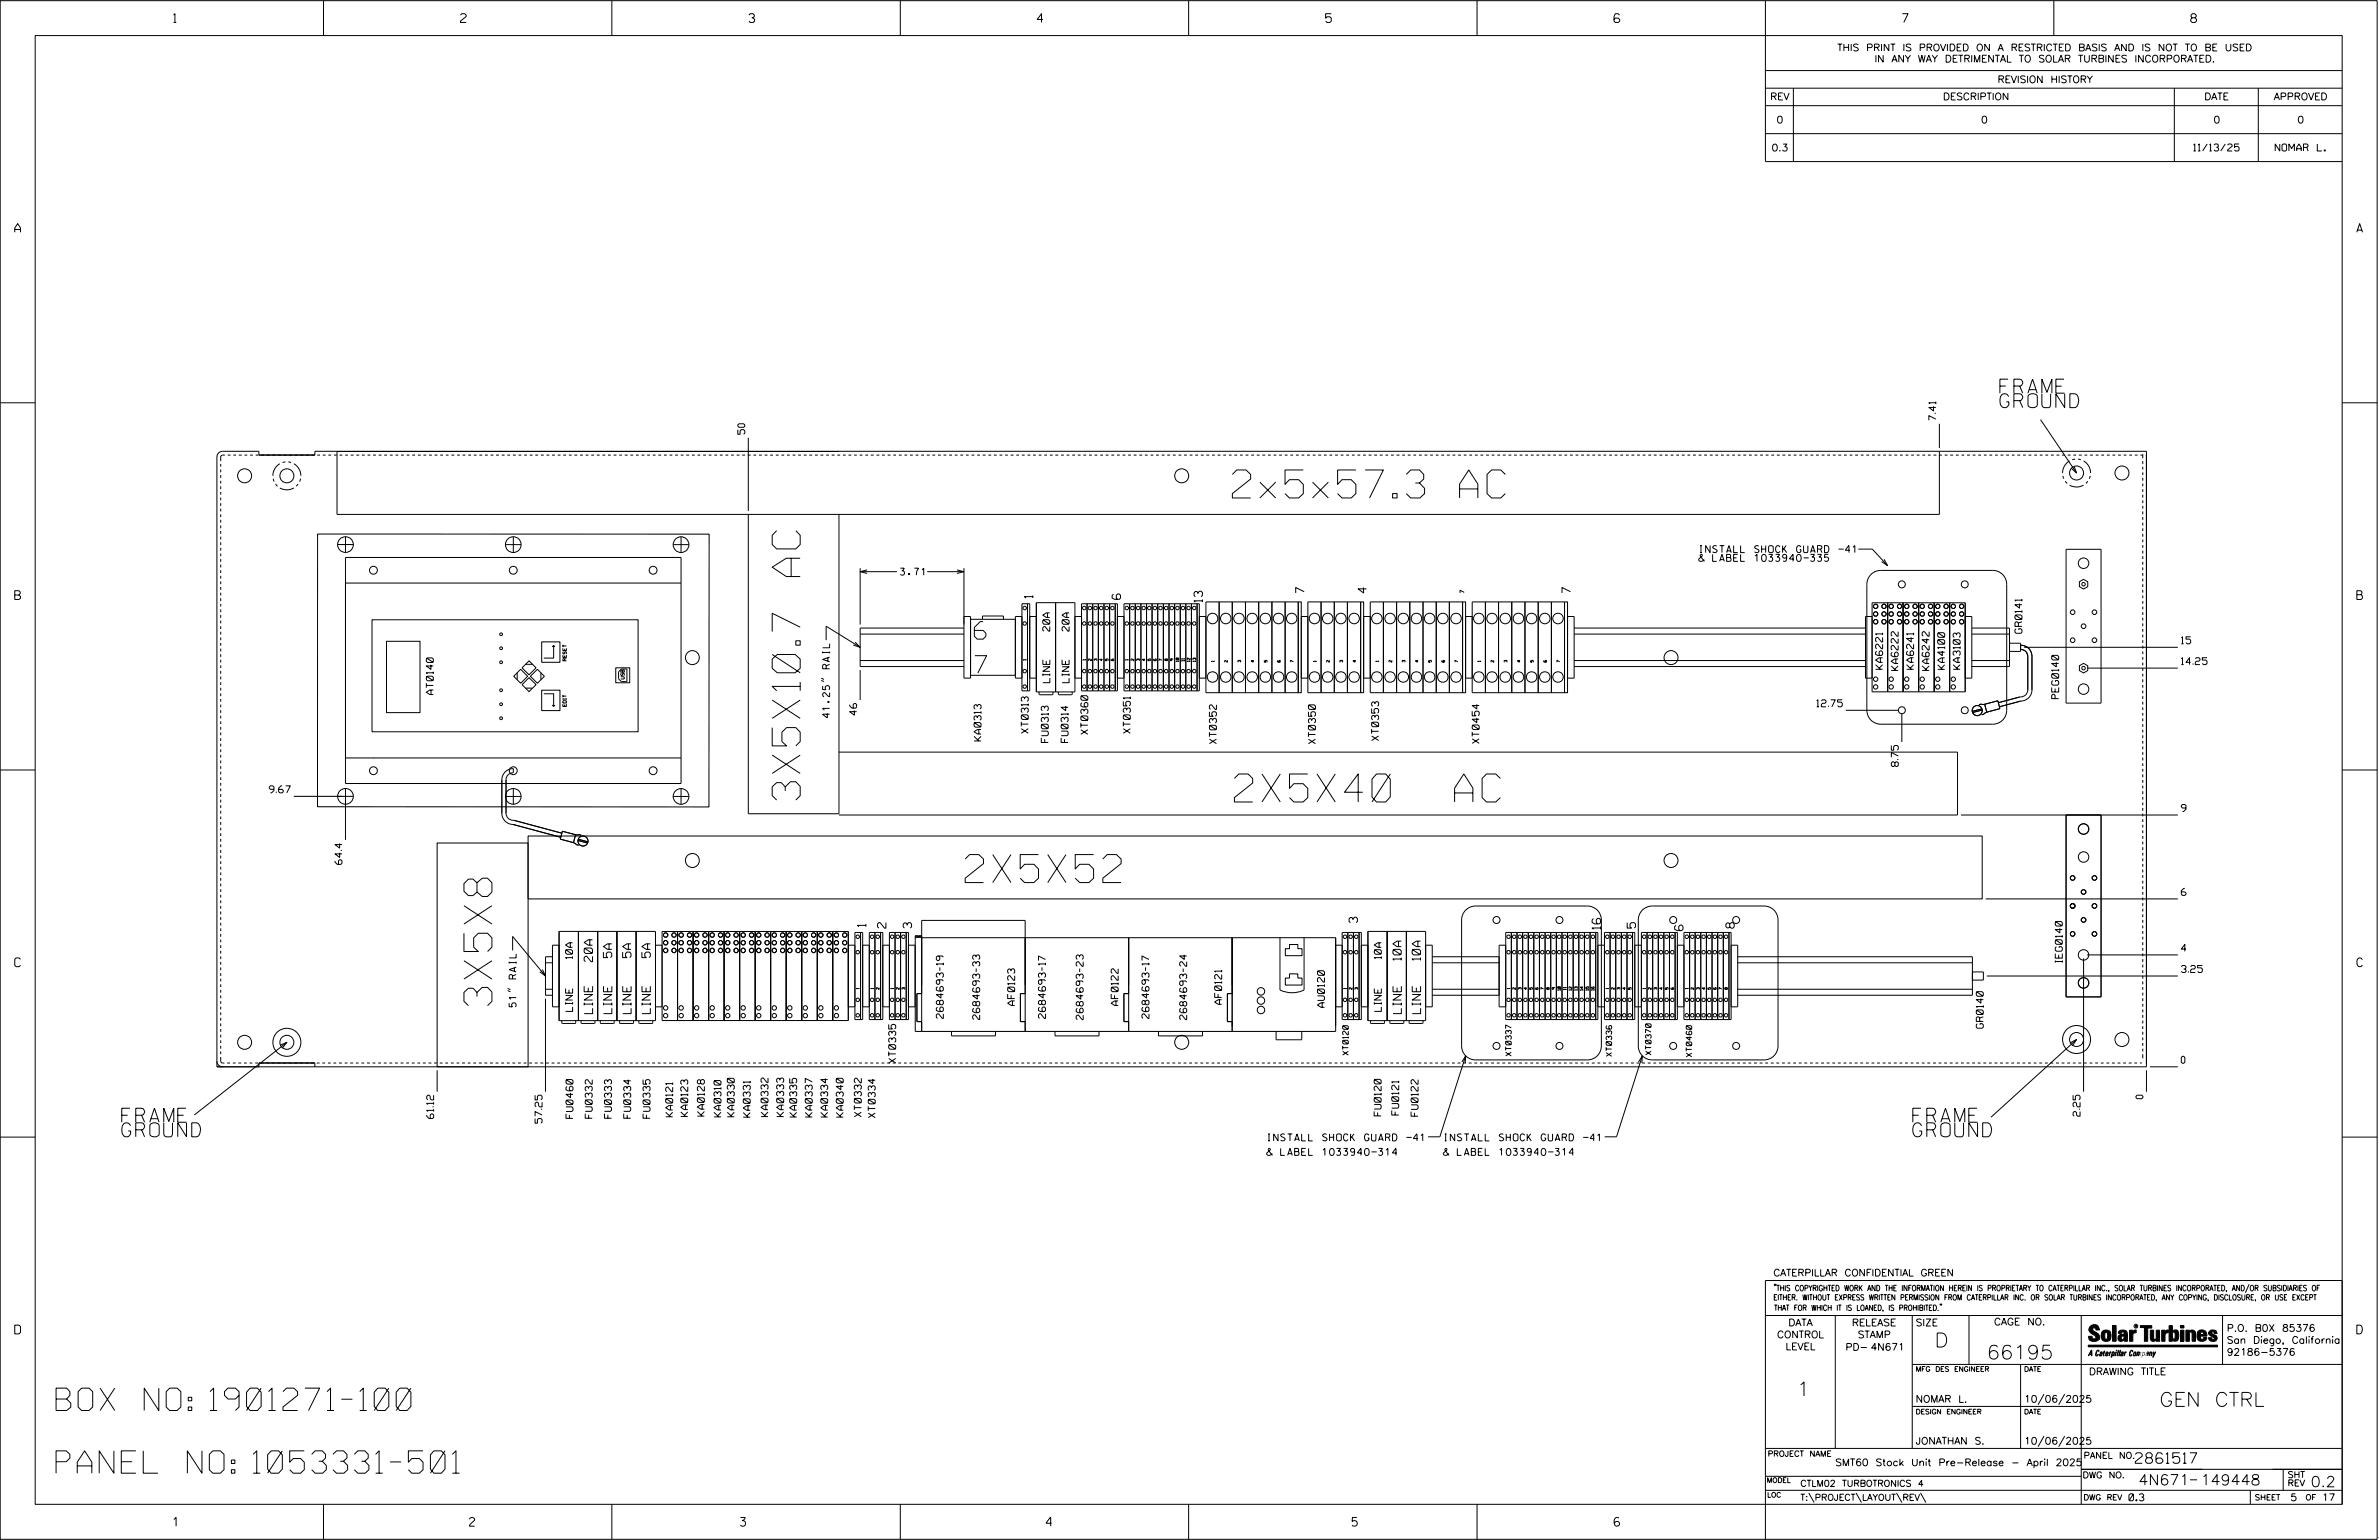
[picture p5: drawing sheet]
<svg xmlns="http://www.w3.org/2000/svg" width="864mm" height="559mm" viewBox="0 0 864 559" stroke-linecap="round" stroke-linejoin="round" font-family="sans-serif">
<defs><g id="words">
<g font-size="10.2">
<text x="447.4" y="180.7">2x5x57.3 AC</text>
<text x="290.5" y="290.3" transform="rotate(-90 290.5 290.3)">3X5X10.7 AC</text>
<text x="448.1" y="291">2X5X40</text>
<text x="522.1" y="291">AC</text>
<text x="350.4" y="320.3">2X5X52</text>
<text x="178.6" y="364.9" transform="rotate(-90 178.6 364.9)">3X5X8</text>
</g>
<g font-size="8.1">
<text x="20.4" y="511.8">BOX NO: 1901271-100</text>
<text x="20.4" y="534.6">PANEL NO: 1053331-501</text>
</g>
<g font-size="6.3">
<text x="353.7" y="231.9">6</text>
<text x="353.9" y="244.2">7</text>
</g>
<g font-size="5.1">
<text x="726" y="142.6">FRAME</text>
<text x="726" y="147.9">GROUND</text>
<text x="44.2" y="407.2">FRAME</text>
<text x="694.4" y="407.2">FRAME</text>
<text x="44.2" y="412.5">GROUND</text>
<text x="694.4" y="412.5">GROUND</text>
<text x="702.3" y="488.8">D</text>
<text x="721.2" y="493.2">66195</text>
<text x="652.2" y="506.5">1</text>
<text x="783.9" y="510.3">GEN CTRL</text>
</g>
<g font-size="3.8">
<text x="775.1" y="531">2861517</text>
<text x="776.3" y="538.9">4N671</text>
<text x="798.8" y="538.9">149448</text>
<text x="838.8" y="539.5">0.2</text>
</g>
<g font-size="3.2">
<text x="63" y="8.2">1</text>
<text x="167.2" y="8.2">2</text>
<text x="271.8" y="8.2">3</text>
<text x="376.5" y="8.2">4</text>
<text x="481.2" y="8.2">5</text>
<text x="690.6" y="8.2">7</text>
<text x="795.3" y="8.2">8</text>
<text x="5.4" y="84.3">A</text>
<text x="855.5" y="84.3">A</text>
<text x="5.4" y="217.5">B</text>
<text x="855.6" y="217.5">B</text>
<text x="5.4" y="350.8">C</text>
<text x="855.6" y="350.8">C</text>
<text x="5.4" y="484">D</text>
<text x="855.6" y="484">D</text>
<text x="62.8" y="553.8">1</text>
<text x="170.4" y="553.8">2</text>
<text x="268.8" y="553.8">3</text>
<text x="379.8" y="553.8">4</text>
<text x="490.8" y="553.8">5</text>
<text x="585.9" y="553.8">6</text>
</g>
<g font-size="3">
<text x="473.4" y="215.2" transform="rotate(-90 473.4 215.2)">7</text>
<text x="496.1" y="215.2" transform="rotate(-90 496.1 215.2)">4</text>
<text x="570.1" y="215.2" transform="rotate(-90 570.1 215.2)">7</text>
<text x="374.9" y="217" transform="rotate(-90 374.9 217)">1</text>
<text x="406.8" y="217.5" transform="rotate(-90 406.8 217.5)">6</text>
<text x="436.5" y="218.5" transform="rotate(-90 436.5 218.5)">13</text>
<text x="492.8" y="334.8" transform="rotate(-90 492.8 334.8)">3</text>
<text x="314.3" y="336.3" transform="rotate(-90 314.3 336.3)">1</text>
<text x="321.6" y="336.8" transform="rotate(-90 321.6 336.8)">2</text>
<text x="330.9" y="336.8" transform="rotate(-90 330.9 336.8)">3</text>
<text x="581" y="337.2" transform="rotate(-90 581 337.2)">16</text>
<text x="593.7" y="336.8" transform="rotate(-90 593.7 336.8)">5</text>
<text x="610.9" y="337.7" transform="rotate(-90 610.9 337.7)">6</text>
<text x="629.5" y="336.8" transform="rotate(-90 629.5 336.8)">8</text>
<text x="222.1" y="347.5" transform="rotate(-90 222.1 347.5)">5A</text>
<text x="229.1" y="347.5" transform="rotate(-90 229.1 347.5)">5A</text>
<text x="236.1" y="347.5" transform="rotate(-90 236.1 347.5)">5A</text>
<text x="215.1" y="349" transform="rotate(-90 215.1 349)">20A</text>
<text x="508.7" y="348.5" transform="rotate(-90 508.7 348.5)">10A</text>
<text x="515.7" y="348.5" transform="rotate(-90 515.7 348.5)">10A</text>
<text x="215.1" y="367.8" transform="rotate(-90 215.1 367.8)">LINE</text>
<text x="222.1" y="367.8" transform="rotate(-90 222.1 367.8)">LINE</text>
<text x="229.1" y="367.8" transform="rotate(-90 229.1 367.8)">LINE</text>
<text x="236.1" y="367.8" transform="rotate(-90 236.1 367.8)">LINE</text>
<text x="508.7" y="367.8" transform="rotate(-90 508.7 367.8)">LINE</text>
<text x="515.7" y="367.8" transform="rotate(-90 515.7 367.8)">LINE</text>
</g>
<g font-size="2.5">
<text x="666.9" y="18.5">THIS PRINT IS PROVIDED ON A RESTRICTED BASIS AND IS NOT TO BE USED</text>
<text x="680.5" y="22.6">IN ANY WAY DETRIMENTAL TO SOLAR TURBINES INCORPORATED.</text>
<text x="725.1" y="30">REVISION HISTORY</text>
<text x="642.6" y="36.3">REV</text>
<text x="705.3" y="36.3">DESCRIPTION</text>
<text x="800.2" y="36.3">DATE</text>
<text x="825.4" y="36.3">APPROVED</text>
<text x="644.9" y="44.7">0</text>
<text x="719.1" y="44.7">0</text>
<text x="803.5" y="44.7">0</text>
<text x="834" y="44.7">0</text>
<text x="643.1" y="54.8">0.3</text>
<text x="796.3" y="54.8">11/13/25</text>
<text x="825.9" y="54.8">NOMAR L.</text>
<text x="702.7" y="152.5" transform="rotate(-90 702.7 152.5)">7.41</text>
<text x="270.4" y="157.6" transform="rotate(-90 270.4 157.6)">50</text>
<text x="616.6" y="203.7">&amp; LABEL 1033940-335</text>
<text x="616.6" y="200.5">INSTALL SHOCK GUARD -41</text>
<text x="326.9" y="208.7">3.71</text>
<text x="381.1" y="229" transform="rotate(-90 381.1 229)">20A</text>
<text x="388.1" y="229" transform="rotate(-90 388.1 229)">20A</text>
<text x="734" y="229.8" transform="rotate(-90 734 229.8)">GR0141</text>
<text x="791.9" y="233.6">15</text>
<text x="683.4" y="242.9" transform="rotate(-90 683.4 242.9)">KA6221</text>
<text x="689" y="243.3" transform="rotate(-90 689 243.3)">KA6222</text>
<text x="694.7" y="242.9" transform="rotate(-90 694.7 242.9)">KA6241</text>
<text x="700.3" y="243.3" transform="rotate(-90 700.3 243.3)">KA6242</text>
<text x="705.9" y="242.9" transform="rotate(-90 705.9 242.9)">KA4100</text>
<text x="711.6" y="242.8" transform="rotate(-90 711.6 242.8)">KA3103</text>
<text x="791.9" y="241.2">14.25</text>
<text x="381.1" y="247.7" transform="rotate(-90 381.1 247.7)">LINE</text>
<text x="388.1" y="247.7" transform="rotate(-90 388.1 247.7)">LINE</text>
<text x="157.3" y="252" transform="rotate(-90 157.3 252)">AT0140</text>
<text x="659.5" y="256.5">12.75</text>
<text x="747.3" y="253.5" transform="rotate(-90 747.3 253.5)">PEG0140</text>
<text x="301.2" y="260.4" transform="rotate(-90 301.2 260.4)">41.25&quot; RAIL</text>
<text x="311" y="259.5" transform="rotate(-90 311 259.5)">46</text>
<text x="356.1" y="268.8" transform="rotate(-90 356.1 268.8)">KA0313</text>
<text x="373.3" y="266.1" transform="rotate(-90 373.3 266.1)">XT0313</text>
<text x="380.5" y="269.4" transform="rotate(-90 380.5 269.4)">FU0313</text>
<text x="387.7" y="269.4" transform="rotate(-90 387.7 269.4)">FU0314</text>
<text x="394.9" y="266.5" transform="rotate(-90 394.9 266.5)">XT0360</text>
<text x="410.3" y="266.1" transform="rotate(-90 410.3 266.1)">XT0351</text>
<text x="441.6" y="269.8" transform="rotate(-90 441.6 269.8)">XT0352</text>
<text x="477.5" y="269.9" transform="rotate(-90 477.5 269.9)">XT0350</text>
<text x="500.5" y="268.7" transform="rotate(-90 500.5 268.7)">XT0353</text>
<text x="537" y="269.7" transform="rotate(-90 537 269.7)">XT0454</text>
<text x="689.1" y="278.1" transform="rotate(-90 689.1 278.1)">8.75</text>
<text x="97.8" y="287.7">9.67</text>
<text x="791.9" y="294.5">9</text>
<text x="124.1" y="313.6" transform="rotate(-90 124.1 313.6)">64.4</text>
<text x="207.8" y="347.9" transform="rotate(-90 207.8 347.9)">10A</text>
<text x="501.4" y="347.9" transform="rotate(-90 501.4 347.9)">10A</text>
<text x="791.9" y="345.2">4</text>
<text x="748.6" y="349.3" transform="rotate(-90 748.6 349.3)">IEG0140</text>
<text x="791.9" y="352.9">3.25</text>
<text x="187.4" y="365.4" transform="rotate(-90 187.4 365.4)">51&quot; RAIL</text>
<text x="368.3" y="364.8" transform="rotate(-90 368.3 364.8)">AF0123</text>
<text x="405.9" y="364.8" transform="rotate(-90 405.9 364.8)">AF0122</text>
<text x="443.5" y="364.4" transform="rotate(-90 443.5 364.4)">AF0121</text>
<text x="480.8" y="365.5" transform="rotate(-90 480.8 365.5)">AU0120</text>
<text x="207.9" y="367" transform="rotate(-90 207.9 367)">LINE</text>
<text x="342.5" y="369.5" transform="rotate(-90 342.5 369.5)">2684693-19</text>
<text x="355.6" y="369.9" transform="rotate(-90 355.6 369.9)">2684693-33</text>
<text x="379.5" y="369.5" transform="rotate(-90 379.5 369.5)">2684693-17</text>
<text x="393.2" y="370" transform="rotate(-90 393.2 370)">2684693-23</text>
<text x="417.1" y="369.5" transform="rotate(-90 417.1 369.5)">2684693-17</text>
<text x="430.8" y="370" transform="rotate(-90 430.8 370)">2684693-24</text>
<text x="501.5" y="367" transform="rotate(-90 501.5 367)">LINE</text>
<text x="719.9" y="373.1" transform="rotate(-90 719.9 373.1)">GR0140</text>
<text x="325.1" y="385.7" transform="rotate(-90 325.1 385.7)">XT0335</text>
<text x="791.9" y="385.8">0</text>
<text x="777.9" y="398.7" transform="rotate(-90 777.9 398.7)">0</text>
<text x="157.4" y="405.9" transform="rotate(-90 157.4 405.9)">61.12</text>
<text x="196.8" y="407.5" transform="rotate(-90 196.8 407.5)">57.25</text>
<text x="208" y="405.8" transform="rotate(-90 208 405.8)">FU0460</text>
<text x="215" y="405.8" transform="rotate(-90 215 405.8)">FU0332</text>
<text x="222" y="405.8" transform="rotate(-90 222 405.8)">FU0333</text>
<text x="229" y="405.8" transform="rotate(-90 229 405.8)">FU0334</text>
<text x="236" y="405.8" transform="rotate(-90 236 405.8)">FU0335</text>
<text x="244.2" y="405.3" transform="rotate(-90 244.2 405.3)">KA0121</text>
<text x="249.7" y="405.1" transform="rotate(-90 249.7 405.1)">KA0123</text>
<text x="255.7" y="405" transform="rotate(-90 255.7 405)">KA0128</text>
<text x="261.7" y="405.3" transform="rotate(-90 261.7 405.3)">KA0310</text>
<text x="266.5" y="405.2" transform="rotate(-90 266.5 405.2)">KA0330</text>
<text x="272.3" y="405.4" transform="rotate(-90 272.3 405.4)">KA0331</text>
<text x="278.8" y="405.2" transform="rotate(-90 278.8 405.2)">KA0332</text>
<text x="284.5" y="405.2" transform="rotate(-90 284.5 405.2)">KA0333</text>
<text x="289.2" y="405.3" transform="rotate(-90 289.2 405.3)">KA0335</text>
<text x="294.9" y="405.3" transform="rotate(-90 294.9 405.3)">KA0337</text>
<text x="300.5" y="405.3" transform="rotate(-90 300.5 405.3)">KA0334</text>
<text x="306.1" y="405.3" transform="rotate(-90 306.1 405.3)">KA0340</text>
<text x="312.7" y="405.2" transform="rotate(-90 312.7 405.2)">XT0332</text>
<text x="317.7" y="405.6" transform="rotate(-90 317.7 405.6)">XT0334</text>
<text x="501.4" y="404.9" transform="rotate(-90 501.4 404.9)">FU0120</text>
<text x="507.8" y="404.6" transform="rotate(-90 507.8 404.6)">FU0121</text>
<text x="514.8" y="405" transform="rotate(-90 514.8 405)">FU0122</text>
<text x="755.1" y="405" transform="rotate(-90 755.1 405)">2.25</text>
<text x="459.8" y="414">INSTALL SHOCK GUARD -41</text>
<text x="523.9" y="414">INSTALL SHOCK GUARD -41</text>
<text x="459.8" y="419.3">&amp; LABEL 1033940-314</text>
<text x="523.9" y="419.3">&amp; LABEL 1033940-314</text>
<text x="643.8" y="463">CATERPILLAR CONFIDENTIAL GREEN</text>
<text x="645.1" y="485.5">CONTROL</text>
<text x="649.2" y="481.1">DATA</text>
<text x="672.3" y="481.1">RELEASE</text>
<text x="674.4" y="485.5">STAMP</text>
<text x="695.4" y="481.1">SIZE</text>
<text x="723.8" y="480.8">CAGE NO.</text>
<text x="808.4" y="483.1">P.O. B0X 85376</text>
<text x="648.2" y="489.8">LEVEL</text>
<text x="669.9" y="490">PD- 4N671</text>
<text x="808.4" y="487.5">San Diego, California</text>
<text x="808.4" y="491.8">92186-5376</text>
<text x="758.3" y="498.9">DRAWING TITLE</text>
<text x="695.4" y="508.9">NOMAR L.</text>
<text x="734.8" y="508.9">10/06/2025</text>
<text x="695.4" y="524.1">JONATHAN S.</text>
<text x="734.8" y="524.1">10/06/2025</text>
<text x="666.2" y="531.9">SMT60 Stock Unit Pre-Release - April 2025</text>
<text x="772.8" y="544.6">0.3</text>
<text x="831.4" y="544.6">5</text>
<text x="842.9" y="544.6">17</text>
</g>
<g font-size="2.3">
<text x="756.4" y="529.2">PANEL NO.</text>
<text x="653.5" y="539.4">CTLM02 TURBOTRONICS 4</text>
<text x="756" y="536.3">DWG NO.</text>
<text x="830.4" y="539.3">REV</text>
<text x="830.4" y="536.2">SHT</text>
<text x="653.5" y="544.5">T:\PROJECT\LAYOUT\REV\</text>
</g>
<g font-size="2">
<text x="489.4" y="382.8" transform="rotate(-90 489.4 382.8)">XT0120</text>
<text x="548.6" y="383.2" transform="rotate(-90 548.6 383.2)">XT0337</text>
<text x="585.1" y="383.3" transform="rotate(-90 585.1 383.3)">XT0336</text>
<text x="599.4" y="382.8" transform="rotate(-90 599.4 382.8)">XT0370</text>
<text x="614.1" y="383.5" transform="rotate(-90 614.1 383.5)">XT0460</text>
<text x="643.8" y="468.4">&quot;THIS COPYRIGHTED WORK AND THE INFORMATION HEREIN IS PROPRIETARY TO CATERPILLAR INC., SOLAR TURBINES INCORPORATED, AND/OR SUBSIDIARIES OF</text>
<text x="643.8" y="471.8">EITHER. WITHOUT EXPRESS WRITTEN PERMISSION FROM CATERPILLAR INC. OR SOLAR TURBINES INCORPORATED, ANY COPYING, DISCLOSURE, OR USE EXCEPT</text>
<text x="644" y="475.6">THAT FOR WHICH IT IS LOANED, IS PROHIBITED.&quot;</text>
<text x="641.7" y="528.5">PROJECT NAME</text>
<text x="756.3" y="544.3">DWG REV</text>
<text x="818.5" y="544.3">SHEET</text>
<text x="836.9" y="544.3">OF</text>
</g>
<g font-size="1.8">
<text x="695.4" y="497.6">MFG DES ENGINEER</text>
<text x="734.8" y="497.6">DATE</text>
<text x="695.4" y="513.1">DESIGN ENGINEER</text>
<text x="734.8" y="513.1">DATE</text>
<text x="641.3" y="538">MODEL</text>
<text x="641.5" y="543.3">LOC</text>
</g>
<text font-size="1.5" x="531.5" y="215.2" transform="rotate(-90 531.5 215.2)">7</text>
<g font-size="1.3">
<text x="205.6" y="239.8" transform="rotate(-90 205.6 239.8)">RESET</text>
<text x="226.6" y="246.4" transform="rotate(-90 226.6 246.4)">USB</text>
<text x="205.6" y="256.3" transform="rotate(-90 205.6 256.3)">EDIT</text>
</g>
<g font-size="1">
<text x="372.5" y="239.6" transform="rotate(-90 372.5 239.6)">1</text>
<text x="394.1" y="239.6" transform="rotate(-90 394.1 239.6)">1</text>
<text x="396.2" y="239.8" transform="rotate(-90 396.2 239.8)">2</text>
<text x="398.2" y="239.8" transform="rotate(-90 398.2 239.8)">3</text>
<text x="400.2" y="239.8" transform="rotate(-90 400.2 239.8)">4</text>
<text x="402.3" y="239.8" transform="rotate(-90 402.3 239.8)">5</text>
<text x="409.6" y="239.6" transform="rotate(-90 409.6 239.6)">1</text>
<text x="411.6" y="239.8" transform="rotate(-90 411.6 239.8)">2</text>
<text x="413.6" y="239.8" transform="rotate(-90 413.6 239.8)">3</text>
<text x="415.7" y="239.8" transform="rotate(-90 415.7 239.8)">4</text>
<text x="417.7" y="239.8" transform="rotate(-90 417.7 239.8)">5</text>
<text x="419.8" y="239.8" transform="rotate(-90 419.8 239.8)">6</text>
<text x="421.8" y="239.8" transform="rotate(-90 421.8 239.8)">7</text>
<text x="423.8" y="239.8" transform="rotate(-90 423.8 239.8)">8</text>
<text x="425.9" y="239.8" transform="rotate(-90 425.9 239.8)">9</text>
<text x="430" y="239.9" transform="rotate(-90 430 239.9)">11</text>
<text x="427.9" y="240.1" transform="rotate(-90 427.9 240.1)">10</text>
<text x="432" y="240.1" transform="rotate(-90 432 240.1)">12</text>
<text x="434" y="240.1" transform="rotate(-90 434 240.1)">13</text>
<text x="440.8" y="240.1" transform="rotate(-90 440.8 240.1)">1</text>
<text x="445.6" y="240.3" transform="rotate(-90 445.6 240.3)">2</text>
<text x="450.4" y="240.3" transform="rotate(-90 450.4 240.3)">3</text>
<text x="455.2" y="240.3" transform="rotate(-90 455.2 240.3)">4</text>
<text x="460" y="240.3" transform="rotate(-90 460 240.3)">5</text>
<text x="469.5" y="240.3" transform="rotate(-90 469.5 240.3)">7</text>
<text x="477.8" y="240.1" transform="rotate(-90 477.8 240.1)">1</text>
<text x="482.6" y="240.3" transform="rotate(-90 482.6 240.3)">2</text>
<text x="487.4" y="240.3" transform="rotate(-90 487.4 240.3)">3</text>
<text x="492.2" y="240.3" transform="rotate(-90 492.2 240.3)">4</text>
<text x="500.4" y="240.1" transform="rotate(-90 500.4 240.1)">1</text>
<text x="505.2" y="240.3" transform="rotate(-90 505.2 240.3)">2</text>
<text x="510" y="240.3" transform="rotate(-90 510 240.3)">3</text>
<text x="514.8" y="240.3" transform="rotate(-90 514.8 240.3)">4</text>
<text x="519.6" y="240.3" transform="rotate(-90 519.6 240.3)">5</text>
<text x="529.2" y="240.3" transform="rotate(-90 529.2 240.3)">7</text>
<text x="537.5" y="240.1" transform="rotate(-90 537.5 240.1)">1</text>
<text x="542.2" y="240.3" transform="rotate(-90 542.2 240.3)">2</text>
<text x="547" y="240.3" transform="rotate(-90 547 240.3)">3</text>
<text x="551.8" y="240.3" transform="rotate(-90 551.8 240.3)">4</text>
<text x="556.6" y="240.3" transform="rotate(-90 556.6 240.3)">5</text>
<text x="566.2" y="240.3" transform="rotate(-90 566.2 240.3)">7</text>
<text x="311.9" y="358.9" transform="rotate(-90 311.9 358.9)">1</text>
<text x="317.1" y="358.9" transform="rotate(-90 317.1 358.9)">1</text>
<text x="319.1" y="359" transform="rotate(-90 319.1 359)">2</text>
<text x="324.4" y="358.9" transform="rotate(-90 324.4 358.9)">1</text>
<text x="326.4" y="359" transform="rotate(-90 326.4 359)">2</text>
<text x="328.5" y="359" transform="rotate(-90 328.5 359)">3</text>
<text x="488.8" y="358.9" transform="rotate(-90 488.8 358.9)">1</text>
<text x="490.8" y="359" transform="rotate(-90 490.8 359)">2</text>
<text x="492.8" y="359" transform="rotate(-90 492.8 359)">3</text>
<text x="548.1" y="358.9" transform="rotate(-90 548.1 358.9)">1</text>
<text x="550.2" y="359" transform="rotate(-90 550.2 359)">2</text>
<text x="552.2" y="359" transform="rotate(-90 552.2 359)">3</text>
<text x="554.2" y="359" transform="rotate(-90 554.2 359)">4</text>
<text x="556.3" y="359" transform="rotate(-90 556.3 359)">5</text>
<text x="558.3" y="359" transform="rotate(-90 558.3 359)">6</text>
<text x="560.4" y="359" transform="rotate(-90 560.4 359)">7</text>
<text x="562.4" y="359" transform="rotate(-90 562.4 359)">8</text>
<text x="564.4" y="359" transform="rotate(-90 564.4 359)">9</text>
<text x="566.5" y="359.4" transform="rotate(-90 566.5 359.4)">10</text>
<text x="568.5" y="359.2" transform="rotate(-90 568.5 359.2)">11</text>
<text x="570.6" y="359.4" transform="rotate(-90 570.6 359.4)">12</text>
<text x="572.6" y="359.4" transform="rotate(-90 572.6 359.4)">13</text>
<text x="574.7" y="359.4" transform="rotate(-90 574.7 359.4)">14</text>
<text x="576.7" y="359.4" transform="rotate(-90 576.7 359.4)">15</text>
<text x="578.7" y="359.4" transform="rotate(-90 578.7 359.4)">16</text>
<text x="584" y="358.9" transform="rotate(-90 584 358.9)">1</text>
<text x="586" y="359" transform="rotate(-90 586 359)">2</text>
<text x="588.1" y="359" transform="rotate(-90 588.1 359)">3</text>
<text x="590.1" y="359" transform="rotate(-90 590.1 359)">4</text>
<text x="592.1" y="359" transform="rotate(-90 592.1 359)">5</text>
<text x="597.4" y="358.9" transform="rotate(-90 597.4 358.9)">1</text>
<text x="599.4" y="359" transform="rotate(-90 599.4 359)">2</text>
<text x="601.5" y="359" transform="rotate(-90 601.5 359)">3</text>
<text x="603.5" y="359" transform="rotate(-90 603.5 359)">4</text>
<text x="605.5" y="359" transform="rotate(-90 605.5 359)">5</text>
<text x="607.6" y="359" transform="rotate(-90 607.6 359)">6</text>
<text x="612.8" y="358.9" transform="rotate(-90 612.8 358.9)">1</text>
<text x="614.8" y="359" transform="rotate(-90 614.8 359)">2</text>
<text x="616.9" y="359" transform="rotate(-90 616.9 359)">3</text>
<text x="618.9" y="359" transform="rotate(-90 618.9 359)">4</text>
<text x="621" y="359" transform="rotate(-90 621 359)">5</text>
<text x="625.1" y="359" transform="rotate(-90 625.1 359)">7</text>
<text x="627.1" y="359" transform="rotate(-90 627.1 359)">8</text>
</g>
<text font-size=".9" x="775.1" y="481.7">R</text>
</g></defs>
<g fill="none" stroke="#000" stroke-width=".36">
<path d="M.1 .2h862.8v558.4h-862.8zM12.8 12.9h837.4v533h-837.4zM117.4 .2v12.7M222.1 .2v12.7M326.8 .2v12.7M431.5 .2v12.7M536.2 .2v12.7M587.9 5.5l-.5-.5h-1l-.5 1v1.7l.5 .4h1l.6-.4v-.6l-.6-.5h-1l-.5 .5M640.9 .2v58.4h209.3M745.6 .2v12.7M640.9 25.6h209.3M640.9 32h209.3"/>
<path d="M640.9 38.3h209.3M651 32v26.6M789.3 32v26.6M819.8 32v26.6M640.9 48.5h209.3M.1 146.2h12.7M271.6 158.9v26.5M704 153.8v8.8M740.7 152.3l13.1 19.3M850.2 146.2h12.7M79.3 164.4l1.5-.6h13.2v1.3h20.3v-1.3h664.9v223.3h-700.5v-221.3zM80.1 168.3v1.1"/>
<path d="M80.1 170.4v1M80.1 172.4v1M80.1 174.4v1M80.1 176.5v1M80.1 178.5v1M81.6 165.1l-1.3 .2-.2 2M82.7 165.1h1M84.7 165.1h1M86.7 165.1h1M88.8 165.1h.9M90.8 165.1h1M92.8 165.1h1"/>
<path d="M94 165.1h20.3M99.2 173.7l.3 1M100 175.6l.8 .8M101.6 177.1l2.2 .6 1.6-.1 1.3-.5M101.6 168.3l-1.8 1.7-.5 1.2-.2 1.4M103.6 167.6l-1 .2M104.7 167.6l1 .2M106.7 168.3l1.1 .9 .8 1 .6 2.4M108.2 175.6l-.7 .8M109.1 173.7l-.3 1M115.1 165.1h1.1M117.2 165.1h1"/>
<path d="M119.2 165.1h1M121.2 165.1h1M123.3 165.1h1M125.3 165.1h1M127.3 165.1h1M129.4 165.1h1M131.4 165.1h1M133.4 165.1h1M135.4 165.1h1.1M137.5 165.1h1M139.5 165.1h1M141.5 165.1h1.1"/>
<path d="M143.6 165.1h1M145.6 165.1h1M147.6 165.1h1M149.6 165.1h1.1M151.7 165.1h1M153.7 165.1h1M155.8 165.1h1M157.8 165.1h1M159.8 165.1h1M161.9 165.1h.9M163.9 165.1h1M165.9 165.1h1"/>
<path d="M167.9 165.1h1M170 165.1h1M172 165.1h1M174 165.1h1M176 165.1h1.1M178.1 165.1h1M180.1 165.1h1M182.1 165.1h1.1M184.2 165.1h1M186.2 165.1h1M188.2 165.1h1M190.3 165.1h1"/>
<path d="M192.3 165.1h1M194.3 165.1h1M196.4 165.1h1M198.4 165.1h1M200.4 165.1h1M202.5 165.1h.9M204.5 165.1h1M206.5 165.1h1M208.5 165.1h1M210.6 165.1h1M212.6 165.1h1M214.6 165.1h1.1"/>
<path d="M216.6 165.1h1.1M218.7 165.1h1M220.7 165.1h1M222.7 165.1h1.1M224.8 165.1h1M226.8 165.1h1M228.8 165.1h1M230.9 165.1h1M232.9 165.1h1M234.9 165.1h1M237 165.1h1M239 165.1h1"/>
<path d="M241 165.1h1M243.1 165.1h1M245.1 165.1h1M247.1 165.1h1M249.1 165.1h1.1M251.2 165.1h1M253.2 165.1h1M255.2 165.1h1.1M257.2 165.1h1.1M259.3 165.1h1M261.3 165.1h1M263.3 165.1h1.1"/>
<path d="M265.4 165.1h1M267.4 165.1h1M269.5 165.1h.9M271.5 165.1h1M273.5 165.1h1M275.5 165.1h1M277.6 165.1h1M279.6 165.1h1M281.6 165.1h1M283.7 165.1h1M285.7 165.1h1M287.7 165.1h1"/>
<path d="M289.7 165.1h1.1M291.8 165.1h1M293.8 165.1h1M295.8 165.1h1.1M297.9 165.1h1M299.9 165.1h1M301.9 165.1h1M304 165.1h1M306 165.1h1M308 165.1h1M310.1 165.1h.9M312.1 165.1h1"/>
<path d="M314.1 165.1h1M316.1 165.1h1M318.2 165.1h1M320.2 165.1h1M322.2 165.1h1.1M324.3 165.1h1M326.3 165.1h1M328.3 165.1h1M330.3 165.1h1.1M332.4 165.1h1M334.4 165.1h1M336.4 165.1h1.1"/>
<path d="M338.5 165.1h1M340.5 165.1h1M342.5 165.1h1M344.6 165.1h1M346.6 165.1h1M348.6 165.1h1M350.7 165.1h.9M352.7 165.1h1M354.7 165.1h1M356.7 165.1h1.1M358.8 165.1h1M360.8 165.1h1"/>
<path d="M362.8 165.1h1.1M364.9 165.1h1M366.9 165.1h1M368.9 165.1h1M370.9 165.1h1.1M373 165.1h1M375 165.1h1M377 165.1h1.1M379.1 165.1h1M381.1 165.1h1M383.1 165.1h1M385.2 165.1h1"/>
<path d="M387.2 165.1h1M389.2 165.1h1M391.3 165.1h1M393.3 165.1h1M395.3 165.1h1M397.3 165.1h1.1M399.4 165.1h1M401.4 165.1h1M403.4 165.1h1.1M405.5 165.1h1M407.5 165.1h1M409.5 165.1h1"/>
<path d="M411.6 165.1h1M413.6 165.1h1M415.6 165.1h1M417.7 165.1h1M419.7 165.1h1M421.7 165.1h1M423.7 165.1h1M425.8 165.1h1M427.8 165.1h1M429.8 165.1h1M431.9 165.1h1M433.9 165.1h1"/>
<path d="M435.9 165.1h1.1M437.9 165.1h1.1M440 165.1h1M442 165.1h1M444 165.1h1.1M446.1 165.1h1M448.1 165.1h1M450.1 165.1h1M452.2 165.1h1M454.2 165.1h1M456.2 165.1h1M458.3 165.1h1"/>
<path d="M460.3 165.1h1M462.3 165.1h1M464.3 165.1h1M466.4 165.1h1M468.4 165.1h1M470.4 165.1h1.1M472.5 165.1h1M474.5 165.1h1M476.5 165.1h1.1M478.5 165.1h1.1M480.6 165.1h1M482.6 165.1h1"/>
<path d="M484.6 165.1h1.1M486.7 165.1h1M488.7 165.1h1M490.7 165.1h1M492.8 165.1h1M494.8 165.1h1M496.8 165.1h1M498.9 165.1h1M500.9 165.1h1M502.9 165.1h1M504.9 165.1h1.1M507 165.1h1"/>
<path d="M509 165.1h1M511 165.1h1.1M513.1 165.1h1M515.1 165.1h1M517.1 165.1h1.1M519.1 165.1h1.1M521.2 165.1h1M523.2 165.1h1M525.3 165.1h1M527.3 165.1h1M529.3 165.1h1M531.4 165.1h.9"/>
<path d="M533.4 165.1h1M535.4 165.1h1M537.4 165.1h1M539.5 165.1h1M541.5 165.1h1M543.5 165.1h1M545.5 165.1h1.1M547.6 165.1h1M549.6 165.1h1M551.6 165.1h1.1M553.7 165.1h1M555.7 165.1h1"/>
<path d="M557.7 165.1h1.1M559.8 165.1h1M561.8 165.1h1M563.8 165.1h1M565.9 165.1h1M567.9 165.1h1M569.9 165.1h1M572 165.1h.9M574 165.1h1M576 165.1h1M578 165.1h1M580.1 165.1h1"/>
<path d="M582.1 165.1h1M584.1 165.1h1.1M586.1 165.1h1.1M588.2 165.1h1M590.2 165.1h1M592.2 165.1h1.1M594.3 165.1h1M596.3 165.1h1M598.3 165.1h1.1M600.4 165.1h1M602.4 165.1h1M604.4 165.1h1"/>
<path d="M606.5 165.1h1M608.5 165.1h1M610.5 165.1h1M612.6 165.1h1M614.6 165.1h1M616.6 165.1h1M618.6 165.1h1.1M620.7 165.1h1M622.7 165.1h1M624.7 165.1h1.1M626.7 165.1h1.1M628.8 165.1h1"/>
<path d="M630.8 165.1h1M632.8 165.1h1.1M634.9 165.1h1M636.9 165.1h1M639 165.1h1M641 165.1h1M643 165.1h1M645 165.1h1M647.1 165.1h1M649.1 165.1h1M651.1 165.1h1M653.2 165.1h1"/>
<path d="M655.2 165.1h1M657.2 165.1h1M659.2 165.1h1.1M661.3 165.1h1M663.3 165.1h1M665.3 165.1h1.1M667.3 165.1h1.1M669.4 165.1h1M671.4 165.1h1M673.5 165.1h1M675.5 165.1h1M677.5 165.1h1"/>
<path d="M679.6 165.1h1M681.6 165.1h1M683.6 165.1h1M685.6 165.1h1M687.7 165.1h1M689.7 165.1h1M691.7 165.1h1M693.8 165.1h1M695.8 165.1h1M697.8 165.1h1.1M699.8 165.1h1.1M701.9 165.1h1"/>
<path d="M703.9 165.1h1M704 163.8v22.9h-581.7v-22.9h182.3M705.9 165.1h1.1M708 165.1h1M710 165.1h1M712 165.1h1M714.1 165.1h1M716.1 165.1h1M718.1 165.1h1M720.2 165.1h1M722.2 165.1h1M724.2 165.1h1"/>
<path d="M726.2 165.1h1.1M728.3 165.1h1M730.3 165.1h1M732.3 165.1h1.1M734.4 165.1h1M736.4 165.1h1M738.4 165.1h1.1M740.4 165.1h1.1M742.5 165.1h1M744.5 165.1h1M746.5 165.1h1.1M748.6 165.1h1"/>
<path d="M748.8 172.7l.4 1M749.7 174.6l.7 .8M750.6 165.1h1M751.3 176l2.2 .7 1.6-.1 1.3-.6M751.3 167.3l-1.8 1.7-.6 1.1-.2 1.5M752.7 165.1h.9M752.9 169.2l.9 2.4-1.9-1.7M753.3 166.6l-1.1 .2M754.3 166.6l1.1 .2M754.7 165.1h1M756.4 167.3l1.1 .8 .8 1.1 .6 2.4M756.7 165.1h1"/>
<path d="M757.9 174.6l-.7 .8M758.7 165.1h1M758.8 172.7l-.4 1M760.8 165.1h1M762.8 165.1h1M764.8 165.1h1M766.8 165.1h1.1M768.9 165.1h1M770.9 165.1h1M772.9 165.1h1.1M775 165.1h1M777 165.1h.8"/>
<path d="M777.8 164.8v1.5M777.8 167.3v1M777.8 169.4v1M777.8 171.4v1M777.8 173.4v1M777.8 175.4v1.1M777.8 177.5v1M777.8 179.5v1M80.1 180.5v1M80.1 182.6v1M80.1 184.6v1M80.1 186.6v1"/>
<path d="M80.1 188.6v1.1M80.1 190.7v1M80.1 192.7v1M80.1 194.7v1.1M80.1 196.8v1M80.1 198.8v1M115.3 193.8h142.1v99l-142.1-.1zM122.6 197.6h5.7M125.4 194.8v5.6M183.5 197.6h5.7M186.3 194.8v5.7M244.4 197.6h5.7"/>
<path d="M247.2 194.8v5.7M271.6 186.7v108.6h33v-108.6M674.6 199.2h5.1l5.5 6M750 199.3h12.7v55.8h-12.7zM777.8 181.5v1.1M777.8 183.6v1M777.8 185.6v1M777.8 187.6v1M777.8 189.7v1M777.8 191.7v1M777.8 193.7v1M777.8 195.8v.9"/>
<path d="M777.8 197.8v1M777.8 199.8v1M80.1 200.8v1M80.1 202.8v1.1M80.1 204.9v1M80.1 206.9v1M80.1 209v1M80.1 211v1M80.1 213v1M80.1 215.1v.9M80.1 217.1v1M80.1 219.1v1"/>
<path d="M125.4 202.3h121.8v82h-121.8zM125.4 211.6h121.8M312.2 206.2v20.4M312.2 207.4h13.4M314.8 206.8l-2.6 .6 2.6 .7M336.6 207.4h13.3M347.4 206.8l2.5 .6-2.5 .7M349.9 206.2v39.9h2.4v-22.4h-2.4M371 219.1h2.8v31.6h-2.8zM373 219.1v31.6M376.2 218.7h14v32.4h-14zM383.2 218.7v32.4"/>
<path d="M392.6 219.1h13v31.6h-13zM394.6 219.1v31.6M396.7 219.1v31.6M398.7 219.1v31.6M400.8 219.1v31.6M402.8 219.1v31.6M404.8 219.1v31.6M408 219.1h27.4v31.6h-27.4zM410.1 219.1v31.6M412.1 219.1v31.6M414.2 219.1v31.6M416.2 219.1v31.6"/>
<path d="M418.2 219.1v31.6M420.3 219.1v31.6M422.3 219.1v31.6M424.4 219.1v31.6M426.4 219.1v31.6M428.4 219.1v31.6M430.5 219.1v31.6M432.5 219.1v31.6M434.6 219.1v31.6M437.8 218.4h33.5v33h-33.5zM442.6 218.4v33M447.3 218.4v33"/>
<path d="M452.1 218.4v33M456.9 218.4v33M461.7 218.4v33M466.5 218.4v33M471.3 218.4h1.1v33h-1.1zM474.8 218.4h19.1v33h-19.1zM479.6 218.4v33M484.4 218.4v33M489.1 218.4v33M493.9 218.4h1.1v33h-1.1zM497.4 218.4h33.5v33h-33.5zM502.2 218.4v33"/>
<path d="M507 218.4v33M511.8 218.4v33M516.6 218.4v33M521.4 218.4v33M526.1 218.4v33M530.9 218.4h1.1v33h-1.1zM534.4 218.4h33.5v33h-33.5zM539.2 218.4v33M544 218.4v33M548.8 218.4v33M553.6 218.4v33M558.4 218.4v33"/>
<path d="M563.2 218.4v33M567.9 218.4h1.1v33h-1.1zM679.2 208.5l1.4-1 2.2-.5h40.6a5.1 5.1 0 0 1 5.1 5.1v45.6a5.1 5.1 0 0 1-5.1 5.1h-40.6a5.1 5.1 0 0 1-5.1-5.1v-45.6l.3-1.7zM679.6 218.7h33.8v32.3h-33.8zM683.9 203l1.3 2.2-2.2-1.4M685.2 218.7v32.3M690.8 218.7v32.3M696.5 218.7v32.3M702.1 218.7v32.3M707.7 218.7v32.3M754.8 211.1l1.6-.9 1.5 .9v1.8l-1.5 .8-1.6-.8zM777.8 201.8v1"/>
<path d="M777.8 203.9v1M777.8 205.9v1M777.8 207.9v1.1M777.8 210v1M777.8 212v1M777.8 214v1M777.8 216v1.1M777.8 218.1v1M80.1 221.1v1M80.1 223.2v1M80.1 225.2v1M80.1 227.2v1"/>
<path d="M80.1 229.2v1.1M80.1 231.3v1M80.1 233.3v1M80.1 235.3v1.1M80.1 237.4v1M80.1 239.4v1M135 224.9h96.6v40.6h-96.6zM140.3 232.7h12.2v25.9h-12.2zM192.1 239.8l2.5 2.5-2.5 2.6-2.6-2.6zM196.6 232.9h6.7v7.4h-6.7zM200.4 234.7l.6-.5v4.6h-3.6M201 234.2l.5 .5"/>
<path d="M299.9 232.3v-5.1l12.3 7.7M310.4 233l1.8 1.9-2.5-.8M312.2 230.1h37.7M312.2 239.7h37.7M349.9 227.9h-37.7v14h37.7M352.3 224.7h16.3M356.7 224.7v-1.2h7.5v1.2M371 223.7h-2.4v22.4h2.4M373.8 223.7h2.4M390.2 223.7h2.4M403.5 239.1l-.2 .5 .3 .1h.5l.2-.4h-.5l.2 .4M405.6 223.7h2.4"/>
<path d="M435.4 223.7h2.4M463.9 239.6l-.2 .5 .4 .2h.5l.1-.5h-.4l.1 .5M474.8 223.7h-2.4v22.4h2.4M497.4 223.7h-2.4v22.4h2.4M523.6 239.6l-.2 .5 .3 .2h.5l.2-.5h-.5l.2 .5M534.4 223.7h-2.4v22.4h2.4M560.6 239.6l-.2 .5 .3 .2h.6l.1-.5h-.5l.2 .5M569 223.7h2.4v22.4h-2.4zM571.4 227.9h105.8M571.4 230.1h105.8M571.4 239.7h105.8M679.6 223.7h-2.4v22.4h2.4"/>
<path d="M713.4 223.7h2.4v22.4h-2.4M715.8 227.9h13.7v14h-13.7M715.8 230.1h13.7M715.8 239.7h13.7M729.5 233.4h4v3h-4M733.5 235.7a2.53 2.53 0 0 1 2.6 2.5v12.1a2.62 2.62 0 0 1-2.9 2.6l-7.8 2.1M733.5 234.1a4 4 0 0 1 4.1 4.1v12.1a4.1 4.1 0 0 1-4 4.1l-7.8 2.1M734.8 234.9h55.8M777.8 220.1v1M777.8 222.1v1.1M777.8 224.2v1M777.8 226.2v1"/>
<path d="M777.8 228.2v1M777.8 230.3v1M777.8 232.3v1M777.8 234.3v1M777.8 236.4v.9M777.8 238.4v1M80.1 241.4v1M80.1 243.5v1M80.1 245.5v1M80.1 247.5v1M80.1 249.6v1M80.1 251.6v1"/>
<path d="M80.1 253.6v1M80.1 255.7v.9M80.1 257.7v1M80.1 259.7v1M187.7 244.1v2.6M189 242.9l2.6 2.5-2.6 2.5-2.5-2.5zM190.8 241.1h2.5M190.8 249.7h2.5M192.1 245.9l2.5 2.5-2.5 2.6-2.6-2.6zM195.1 242.9l2.5 2.5-2.5 2.5-2.6-2.5zM196.4 244.1v2.6M196.6 250.4h6.7v7.4h-6.7z"/>
<path d="M197.4 251.7h3.6v4.6M200.4 255.8l.6 .5M201.5 255.8l-.5 .5M223.5 242.3h5.1v5.5h-5.1zM225.6 242.7h2v4.6h-2l-1.1-1v-2.5zM298.1 246.9l1 .4M298.1 246.1l1 .4M312.2 243.1v10.9M352.3 245h16.3M373.8 246.1h2.4M377.2 251.1l.2 1h4.6l.2-.2M382.2 251.1v.8"/>
<path d="M384.2 251.1l.2 1h4.6l.2-.2M389.2 251.1v.8M390.2 246.1h2.4M405.6 246.1h2.4M435.4 246.1h2.4M571.4 241.9h105.8M670 257.7h19.1M690.4 259v10.2M719.5 257.2l-3.5 .9M719.6 257.6l-3.5 1M720.4 255.6l4.8-1.3 .8 2.8-4.8 1.3zM720.6 255.5l-2.2 .2"/>
<path d="M721.4 258.4l-2.1 1M754.8 241.6l1.6-.9 1.5 .9v1.7l-1.5 .9-1.6-.9zM757.6 242.4h33M777.8 240.4v1M777.8 242.4v1.1M777.8 244.5v1M777.8 246.5v1M777.8 248.5v1.1M777.8 250.6v1M777.8 252.6v1M777.8 254.6v1M777.8 256.6v1.1"/>
<path d="M777.8 258.7v1M.1 279.4h12.7M80.1 261.7v1M80.1 263.8v1M80.1 265.8v1M80.1 267.8v1.1M80.1 269.8v1.1M80.1 271.9v1M80.1 273.9v1M80.1 275.9v1.1M80.1 278v1M80.1 280v1"/>
<path d="M125.4 275h121.8M304.6 272.9h406v22.8h-406M777.8 260.7v1M777.8 262.7v1.1M777.8 264.8v1M777.8 266.8v1M777.8 268.8v1M777.8 270.9v1M777.8 272.9v1M777.8 274.9v1M777.8 277v1M777.8 279v1"/>
<path d="M850.2 279.4h12.7M80.1 282v1M80.1 284.1v1M80.1 286.1v1M80.1 288.1v1M80.1 290.2v1M80.1 292.2v1M80.1 294.2v1M80.1 296.3v1M80.1 298.3v1M106.6 289h21.7M125.4 286.1v18.7"/>
<path d="M183.5 289h5.7M186.2 280.4a2.53 2.53 0 0 0-2.5 2.6v12.1a2.62 2.62 0 0 0 2.9 2.6l17.4 4.6M186.3 280.4v-1.5a4.1 4.1 0 0 0-4.1 4.1v12.1a4.1 4.1 0 0 0 4 4.1l17.4 4.6M186.3 286.1v5.7M244.4 289h5.7M247.2 286.1v5.8M711.9 295.7h78.7M762.7 295.7v66h-12.7v-66M777.8 281v1M777.8 283v1.1M777.8 285.1v1M777.8 287.1v1"/>
<path d="M777.8 289.1v1.1M777.8 291.2v1M777.8 293.2v1M777.8 295.2v1M777.8 297.3v1M777.8 299.3v1M80.1 300.3v1M80.1 302.3v1.1M80.1 304.4v1M80.1 306.4v1M80.1 308.4v1.1M80.1 310.4v1.1"/>
<path d="M80.1 312.5v1M80.1 314.5v1M80.1 316.5v1.1M80.1 318.6v1M158.7 305.9h33v81.2h-33zM191.7 303.4h527.9v22.8h-527.9zM204.2 301.6l4.8 1.3-.8 2.9-4.8-1.3zM208 305.7l2 1M208.7 302.9l2.3 .2M209.8 305l3.5 .9M209.9 304.6l3.5 .9M777.8 301.3v1"/>
<path d="M777.8 303.4v1M777.8 305.4v1M777.8 307.4v1M777.8 309.4v1M777.8 311.5v1M777.8 313.5v1M777.8 315.5v1M777.8 317.6v1M777.8 319.6v1M80.1 320.6v1M80.1 322.7v.9M80.1 324.7v1"/>
<path d="M80.1 326.7v1M80.1 328.7v1M80.1 330.8v1M80.1 332.8v1M80.1 334.8v1M80.1 336.9v1M80.1 338.9v1M203 338h34.9v32.3h-34.9zM210 338v32.3M217 338v32.3M223.9 338v32.3M230.9 338v32.3"/>
<path d="M240.3 338h67.6v32.3h-67.6zM246 338v32.3M251.6 338v32.3M257.2 338v32.3M262.9 338v32.3M268.5 338v32.3M274.1 338v32.3M279.8 338v32.3M285.4 338v32.3M291 338v32.3M296.7 338v32.3M302.3 338v32.3"/>
<path d="M310.3 338.3h2.9v31.7h-2.9zM312.4 338.3v31.7M315.6 338.3h4.9v31.7h-4.9zM317.6 338.3v31.7M319.7 338.3v31.7M322.9 338.3h6.9v31.7h-6.9zM324.9 338.3v31.7M326.9 338.3v31.7M329 338.3v31.7M332.2 339.5v34.8h152.7v-34h-150.3M332.2 339.5l2.4 .6h-2.4l2.4-.6zM487.2 338.3h7v31.7h-7z"/>
<path d="M489.3 338.3v31.7M491.3 338.3v31.7M493.4 338.3v31.7M496.6 338h20.9v32.3h-20.9zM503.6 338v32.3M510.5 338v32.3M532.1 330.2l1.9-1.2 1.7-.2h40.6a5.1 5.1 0 0 1 5 5v45.7a5.1 5.1 0 0 1-5 5.1h-40.6a5.1 5.1 0 0 1-5.1-5.1v-45.7l.5-2.2zM546.6 338.3h33.4v31.7h-33.4zM548.6 338.3v31.7M550.7 338.3v31.7M552.7 338.3v31.7M554.8 338.3v31.7"/>
<path d="M556.8 338.3v31.7M558.8 338.3v31.7M560.9 338.3v31.7M562.9 338.3v31.7M565 338.3v31.7M567 338.3v31.7M569 338.3v31.7M571.1 338.3v31.7M573.1 338.3v31.7M575.2 338.3v31.7M577.2 338.3v31.7M579.3 338.3v31.7"/>
<path d="M582.4 338.3h11v31.7h-11zM584.5 338.3v31.7M586.5 338.3v31.7M588.6 338.3v31.7M590.6 338.3v31.7M592.6 338.3v31.7M596.2 330.2l1.9-1.2 1.7-.2h40.6a5.1 5.1 0 0 1 5 5v45.7a5.1 5.1 0 0 1-5 5.1h-40.6a5.1 5.1 0 0 1-5.1-5.1v-45.7l.5-2.2zM597.9 338.3v31.7M599.9 338.3v31.7M602 338.3v31.7M604 338.3v31.7M606 338.3v31.7"/>
<path d="M608.9 338.3v31.7h-13.1v-31.7h12.3v31.7M611.3 338.3h17.1v31.7h-17.1zM613.3 338.3v31.7M615.4 338.3v31.7M617.4 338.3v31.7M619.4 338.3v31.7M621.5 338.3v31.7M623.5 338.3v31.7M625.6 338.3v31.7M627.6 338.3v31.7M720.8 326.2h69.8M777.8 321.6v1.1"/>
<path d="M777.8 323.6v1.1M777.8 325.7v1M777.8 327.7v1M777.8 329.7v1.1M777.8 331.8v1M777.8 333.8v1M777.8 335.8v1M777.8 337.9v1M777.8 339.9v1M793.1 322.4h-.4l-.9 .8v1.3l.5 .4h.8l.4-.4v-.4l-.4-.5h-1.3M80.1 340.9v1M80.1 342.9v1.1"/>
<path d="M80.1 345v1M80.1 347v1M80.1 349v1.1M80.1 351v1.1M80.1 353.1v1M80.1 355.1v1M80.1 357.2v1M80.1 359.2v1M184.3 359.4l1 .5M184.3 358.7l1 .4M186.1 344.9v-5.1l11.9 14.4M196.9 351.8l1.1 2.4-2.1-1.6"/>
<path d="M198 359h2.6M198 349.4h2.6M200.6 347.2h-2.6v13.9h2.6M203 343h-2.4v22.3h2.4M237.9 343h2.4M307.9 343h2.4M313.2 343h2.4M320.5 343h2.4M329.8 343h2.4v22.3h-2.4M409.7 340.3v34M447.3 340.3v34M464.6 340.3v18.9a10.2 10.2 0 0 0 8.8 0v-18.9"/>
<path d="M468.1 353.4h3v1.5h1.6v2.5h-6.1v-2.5h1.5zM468.1 342.7h3v1.5h1.6v2.6h-6.1v-2.6h1.5zM484.9 343h2.3M494.2 343h2.4M517.5 343h2.4v22.3h-2.4M519.9 359h24.3M519.9 349.4h24.3M519.9 347.2h24.3M546.6 343h-2.4v22.3h2.4M580 343h2.4M593.4 343h2.4M608.9 343h2.4"/>
<path d="M622.2 358.4l-.2 .5 .3 .1h.6l.1-.5h-.5l.2 .5M628.4 343h2.4v22.3h-2.4M630.8 347.2h85.2v13.9h-85.2M630.8 359h85.2M630.8 349.4h85.2M716 352.7h4v2.9h-4M721.3 354.2h69.3M756.4 347.8v48.3M757.6 346.5h33M777.8 341.9v1M777.8 344v1M777.8 346v1"/>
<path d="M777.8 348v1M777.8 350v1M777.8 352.1v1M777.8 354.1v1M777.8 356.1v1.1M777.8 358.2v1M80.1 361.2v1M80.1 363.3v.9M80.1 365.3v1M80.1 367.3v1M80.1 369.3v1M80.1 371.4v1"/>
<path d="M80.1 373.4v1M80.1 375.4v1M80.1 377.5v1M80.1 379.5v1M101.7 379.3l2.4-1.1-1.6 2.1M104.1 378.2l-33.5 26.4M198 362.4v33.7M203.9 370.3l.3 1.1h4.6l.2-1.1M210.9 370.3l.2 1.1h4.7l.2-1.1M217.9 370.3l.2 1.1h4.7l.2-1.1M224.9 370.3l.2 1.1h4.7l.2-1.1M231.9 370.3l.2 1.1h4.6l.3-1.1"/>
<path d="M237.9 365.3h2.4M307.9 365.3h2.4M313.2 365.3h2.4M320.5 365.3h2.4M334.6 360.5h-1.8v10.2h1.8M334.6 374.3v-40.3h37.5v40.3M345.4 374.3v1.6h16v-1.6M372.1 360.5h-1.7v10.2h1.7M383 374.3v1.6h16v-1.6M409.7 360.5h-1.7v10.2h1.7M420.5 374.3v1.6h16v-1.6M447.3 360.5h-1.7v10.2h1.7"/>
<path d="M463.2 374.3v3h9.3v-3M484.9 365.3h2.3M494.2 365.3h2.4M497.5 370.3l.2 1.1h4.7l.2-1.1M504.5 370.3l.2 1.1h4.7l.2-1.1M511.5 370.3l.2 1.1h4.7l.2-1.1M519.9 361.1h24.3M580 365.3h2.4M593.4 365.3h2.4M608.9 365.3h2.4M751.5 378.4l2.3-1.2-1.4 2.2M753.8 377.2l-31 28.2"/>
<path d="M777.8 360.2v1M777.8 362.2v1.1M777.8 364.2v1.1M777.8 366.3v1M777.8 368.3v1M777.8 370.3v1.1M777.8 372.4v1M777.8 374.4v1M777.8 376.4v1M777.8 378.5v1M78.7 385.1a2.05 2.05 0 0 0 2.1 2M80.1 383.5l.1 1.8 .3 .4h1"/>
<path d="M80.1 381.5v1M82.5 385.7h1M84.5 385.7h1M86.5 385.7h1.1M88.6 385.7h1M90.6 385.7h1M92.6 385.7h1.1M94 387.1v-1.4h20.3v1.4M115 385.7h1M117 385.7h1M119 385.7h1.1M121 385.7h1.1"/>
<path d="M123.1 385.7h1M125.1 385.7h1M127.1 385.7h1.1M129.2 385.7h1M131.2 385.7h1M133.2 385.7h1.1M135.3 385.7h1M137.3 385.7h1M139.3 385.7h1M141.4 385.7h1M143.4 385.7h1M145.4 385.7h1"/>
<path d="M147.5 385.7h.9M149.5 385.7h1M151.5 385.7h1M153.5 385.7h1.1M155.6 385.7h1M157.6 385.7h1M158.7 388.4v7.7M159.6 385.7h1.1M161.6 385.7h1.1M163.7 385.7h1M165.7 385.7h1M167.7 385.7h1.1"/>
<path d="M169.8 385.7h1M171.8 385.7h1M173.8 385.7h1.1M175.9 385.7h1M177.9 385.7h1M179.9 385.7h1M182 385.7h1M184 385.7h1M186 385.7h1M188.1 385.7h1M190.1 385.7h1M192.1 385.7h1"/>
<path d="M194.1 385.7h1.1M196.2 385.7h1M198.2 385.7h1M200.2 385.7h1.1M202.3 385.7h1M204.3 385.7h1M206.3 385.7h1M208.4 385.7h1M210.4 385.7h1M212.4 385.7h1M214.5 385.7h1M216.5 385.7h1"/>
<path d="M218.5 385.7h1M220.5 385.7h1M222.6 385.7h1M224.6 385.7h1M226.6 385.7h1M228.7 385.7h1M230.7 385.7h1M232.7 385.7h1.1M234.7 385.7h1.1M236.8 385.7h1M238.8 385.7h1M240.8 385.7h1.1"/>
<path d="M242.9 385.7h1M244.9 385.7h1M246.9 385.7h1M249 385.7h1M251 385.7h1M253 385.7h1M255.1 385.7h1M257.1 385.7h1M259.1 385.7h1M261.1 385.7h1M263.2 385.7h1M265.2 385.7h1"/>
<path d="M267.2 385.7h1.1M269.3 385.7h1M271.3 385.7h1M273.3 385.7h1.1M275.3 385.7h1.1M277.4 385.7h1M279.4 385.7h1M281.4 385.7h1.1M283.5 385.7h1M285.5 385.7h1M287.5 385.7h1M289.6 385.7h1"/>
<path d="M291.6 385.7h1M293.6 385.7h1M295.7 385.7h1M297.7 385.7h1M299.7 385.7h1M301.7 385.7h1.1M303.8 385.7h1M305.8 385.7h1M307.8 385.7h1.1M309.9 385.7h1M311.9 385.7h1M313.9 385.7h1.1"/>
<path d="M315.9 385.7h1.1M318 385.7h1M320 385.7h1M322.1 385.7h1M326.1 385.7h1M328.2 385.7h.9M330.2 385.7h1M332.2 385.7h1M334.2 385.7h1M336.3 385.7h1M338.3 385.7h1M340.3 385.7h1"/>
<path d="M342.3 385.7h1.1M344.4 385.7h1M346.4 385.7h1M348.4 385.7h1.1M350.5 385.7h1M352.5 385.7h1M354.5 385.7h1.1M356.6 385.7h1M358.6 385.7h1M360.6 385.7h1M362.7 385.7h1M364.7 385.7h1"/>
<path d="M366.7 385.7h1M368.8 385.7h.9M370.8 385.7h1M372.8 385.7h1M374.8 385.7h1M376.9 385.7h1M378.9 385.7h1M380.9 385.7h1.1M382.9 385.7h1.1M385 385.7h1M387 385.7h1M389 385.7h1.1"/>
<path d="M391.1 385.7h1M393.1 385.7h1M395.1 385.7h1.1M397.2 385.7h1M399.2 385.7h1M401.2 385.7h1M403.3 385.7h1M405.3 385.7h1M407.3 385.7h1M409.4 385.7h1M411.4 385.7h1M413.4 385.7h1"/>
<path d="M415.4 385.7h1.1M417.5 385.7h1M419.5 385.7h1M421.5 385.7h1.1M423.5 385.7h1.1M425.6 385.7h1M427.6 385.7h1M429.6 385.7h1.1M431.7 385.7h1M433.7 385.7h1M435.8 385.7h1M437.8 385.7h1"/>
<path d="M439.8 385.7h1M441.8 385.7h1M443.9 385.7h1M445.9 385.7h1M447.9 385.7h1M450 385.7h1M452 385.7h1M454 385.7h1M456 385.7h1.1M458.1 385.7h1M460.1 385.7h1M462.1 385.7h1.1"/>
<path d="M464.1 385.7h1.1M466.2 385.7h1M468.2 385.7h1M470.3 385.7h1M472.3 385.7h1M474.3 385.7h1M476.4 385.7h1M478.4 385.7h1M480.4 385.7h1M482.4 385.7h1M484.5 385.7h1M486.5 385.7h1"/>
<path d="M488.5 385.7h1M490.6 385.7h1M492.6 385.7h1M494.6 385.7h1M496.6 385.7h1.1M498.7 385.7h1M500.7 385.7h1M502.7 385.7h1.1M504.8 385.7h1M506.8 385.7h1M508.8 385.7h1M510.9 385.7h1"/>
<path d="M512.9 385.7h1M514.9 385.7h1M517 385.7h1M519 385.7h1M521 385.7h1M523 385.7h1.1M525.1 385.7h1M527.1 385.7h1M529.1 385.7h1.1M530.7 385.3l1.4-2.2-.2 2.6M531.2 385.7h1M532.1 383.1l-9.4 29.4h-4.3"/>
<path d="M533.2 385.7h1M535.2 385.7h1M537.2 385.7h1.1M539.3 385.7h1M541.3 385.7h1M543.3 385.7h1.1M545.4 385.7h1M547.4 385.7h1M549.5 385.7h.9M551.5 385.7h1M553.5 385.7h1M555.5 385.7h1"/>
<path d="M557.6 385.7h1M559.6 385.7h1M561.6 385.7h1M563.6 385.7h1.1M565.7 385.7h1M567.7 385.7h1M569.7 385.7h1.1M571.8 385.7h1M573.8 385.7h1M575.8 385.7h1M577.9 385.7h1M579.9 385.7h1"/>
<path d="M581.9 385.7h1M584 385.7h1M586 385.7h1M588 385.7h1M590.1 385.7h.9M592.1 385.7h1M594.1 385.7h1M594.8 385.3l1.4-2.2-.2 2.6M596.1 385.7h1M596.2 383.1l-9.4 29.4h-4.3M598.2 385.7h1M600.2 385.7h1"/>
<path d="M602.2 385.7h1M604.2 385.7h1.1M606.3 385.7h1M608.3 385.7h1M610.3 385.7h1.1M612.4 385.7h1M614.4 385.7h1M616.4 385.7h1M618.5 385.7h1M620.5 385.7h1M622.5 385.7h1M624.6 385.7h1"/>
<path d="M626.6 385.7h1M628.6 385.7h1M630.7 385.7h.9M632.7 385.7h1M634.7 385.7h1M636.7 385.7h1.1M638.8 385.7h1M640.8 385.7h1M642.8 385.7h1.1M644.8 385.7h1.1M646.9 385.7h1M648.9 385.7h1"/>
<path d="M650.9 385.7h1.1M653 385.7h1M655 385.7h1M657 385.7h1M659.1 385.7h1M661.1 385.7h1M663.1 385.7h1M665.2 385.7h1M667.2 385.7h1M669.2 385.7h1M671.3 385.7h1M673.3 385.7h1"/>
<path d="M675.3 385.7h1M677.3 385.7h1.1M679.4 385.7h1M681.4 385.7h1M683.4 385.7h1.1M685.4 385.7h1.1M687.5 385.7h1M689.5 385.7h1M691.6 385.7h1M693.6 385.7h1M695.6 385.7h1M697.7 385.7h.9"/>
<path d="M699.7 385.7h1M701.7 385.7h1M703.7 385.7h1M705.8 385.7h1M707.8 385.7h1M709.8 385.7h1M711.9 385.7h1M713.9 385.7h1M715.9 385.7h1M717.9 385.7h1.1M720 385.7h1M722 385.7h1"/>
<path d="M724 385.7h1.1M726.1 385.7h1M728.1 385.7h1M730.1 385.7h1M732.2 385.7h1M734.2 385.7h1M736.2 385.7h1M738.3 385.7h.9M740.3 385.7h1M742.3 385.7h1M744.3 385.7h1M746.4 385.7h1"/>
<path d="M748.4 385.7h1M750.4 385.7h1.1M752.5 385.7h1M754.5 385.7h1M756.5 385.7h1M758.5 385.7h1.1M760.6 385.7h1M762.6 385.7h1M764.6 385.7h1.1M766.7 385.7h1M768.7 385.7h1M770.7 385.7h1"/>
<path d="M772.8 385.7h1M774.8 385.7h1M776.8 385.7h.7M777.8 380.5v1M777.8 382.5v1.5M779.2 388.4v7.7M780.5 387.1h10.1M.1 412.6h12.7M850.2 412.6h12.7M640.9 477.3h209.3M644.2 466.1l-.1 .4M644.7 466.1l-.2 .4"/>
<path d="M666.2 477.3v48.3M694.2 477.3v48.3M704.4 473.3l-.1 .4M704.8 473.3l-.1 .4M714.8 477.3v17.8M755.5 477.3v68.6M806.8 477.3v17.8M816.5 466l-1.4 3.1M850.2 464.6h-209.3v94M850.2 464.8v81.1M694.2 495.1h156M733.5 495.1v30.5"/>
<path d="M758.6 481.4a2.02 2.02 0 0 1 3.1-.1l.5 1.3h-1.3l-.2-.6-.4-.2-.6 .1-.1 .4 .4 .7a2.46 2.46 0 0 1 2.2 2.9 2.83 2.83 0 0 1-3.8 .3l-.3-1.3h1.3l.2 .7 .6 .3 .5-.2 .2-.5-.4-.6-1.9-1.2-.4-.9zM759.2 491.3h-.7l.7-1.2v1.9h.2l-.1-2.1-1.3 2.1 .5-.5h.7M761.3 490l.3-.2 .4 .3-.1 .3-.3-.4-.4 .3-.3 1.6h.4l.4-.5-.3 .6-.4 .1-.3-.4zM762.6 490.6l.5-.1-.1 1.4h-.9a.74 .74 0 0 1 .9-.8l-.3 .7-.5 .1 .2-.5 .6-.2v-.5l-.7 .2zM763 483.2a2.17 2.17 0 0 1 3.1 0l.3 1.4-.3 1.5a2.17 2.17 0 0 1-3.1 0l-.3-1.5zM763.6 490.5l.4-.4 .2 .6h-.3l-.3 .9 .2 .4-.3-.1zM764.1 483.7l.5-.4 .4 .3v2.2l-.4 .2-.5-.2zM764.6 491.1l.6 .2v-.7l-.4-.1-.4 .6-.1 .8h.6M764.6 491.1l-.1 .8h.4M764.6 482.6v.8M764.8 490.7l.4 .1v.3h-.6zM765 491.5l-.1 .4z"/>
<path d="M766 490.5l-.5 1.5zM766 490.8l.4-.3-.4 .4M766.9 481h1.3v5.7h-1.3zM767 490.8l.5 .1-.3 .8-.4 .2zM767.3 490.5h-.5l-.5 2M767.3 490.5a.8 .8 0 0 1 .2 1 .8 .8 0 0 1-.9 .4l-.1 .6M767.3 490.5l-.1 .2M768.1 490.5l-.4 1.5zM768.2 489.9h.3l-.1 .2h-.2zM769 489.9l-.5 2.1zM769.7 489.9l-.6 2.1zM770.1 491.4l.5-.3-.5 .8z"/>
<path d="M770.4 491.9h.1M770.6 491.1l.1-.4-.7 .2 .1-.3 .6-.1 .2 .3-.5 1.1M770.6 491.1a.74 .74 0 0 0-.8 .8h.6M771 484.8h-.7l-.3 .6 .4 .7 .5-.3 .1-2.4h-.8l-.1 .4h-1.2a1.71 1.71 0 0 1 1.8-1.3 1.71 1.71 0 0 1 1.6 1.4v2.8h-1.1l-.1-.6M771 484.2l-1.5 .1a1.41 1.41 0 0 0 0 2.4l.5 .1 1.1-.7M771.2 486.1h-.1M771.4 490.5l.1 .3 .4-.3-.9 1.5zM771.5 490.8h.1M773 482.7h1.2v.5l.5-.5 .7-.1v1h-.6l-.5 .4-.1 2.7h-1.2zM773.3 490.3l.6-.4 .4 .2-.1 .4-.3-.4a1.28 1.28 0 0 0-.5 1.8l.6-.4-.1 .4-.8 .1zM774.7 490.8l.5-.3a.88 .88 0 0 1 .2 .9 .88 .88 0 0 1-.7 .7l-.2-.2zM774.8 490.9h.5l-.3 1h-.3l-.2-.2z"/>
<path d="M775.2 490.5l-.1 .2M776.8 481h4.3v.9h-1.5v4.8h-1.3M776.8 490.6l-.8 .2v-.3l-.4 1.5 .8-1.3v1.3l.3-1.2M779.3 491.1h.4M779.6 490.5h.3l-.3 1.4M779.6 490.7h.2l-.1 .4M779.7 491.1l-.1 .4M779.7 491.1l-.4 .2M780.1 492l.4-1.5 .1 .3 .3-.3 .3 .2-.3 1.3v-1.3l-.7 1.3M780.6 482.7h1.2v2.7l.1 .4 .4 .3 .4-.7v-2.7h1.2l.1 4h-1.3v-.5l-1.1 .6-.7-.3-.3-.7zM781.6 492.5l1-2-.8 1.3-.2-1.3-.2 2M784.7 482.7h1.2v.5l.5-.5 .7-.1v1h-.5l-.6 .4-.1 2.7h-1.2z"/>
<path d="M787.4 481h1.2v2a1.4 1.4 0 0 1 2.2 .2l.1 1.4-.4 1.9-1.5 .1-.4-.5v-1l.5 .9 .5-.3v-2.1l-.5-.4-.5 .7v2.8h-1.2zM791.5 482.7h1.3v4h-1.3zM791.5 481h1.3v.9h-1.3zM793.5 482.7h1.3v.4l.7-.5 1.1 .2 .4 .6v3.3h-1.2l-.3-3.4-.7 .2v3.2h-1.3zM794.8 483.1h.1M797.7 483.2a1.92 1.92 0 0 1 2.4-.5 1.92 1.92 0 0 1 1 2.1h-2.3v.8l.6 .5 .5-.3v-.5h1.2a1.83 1.83 0 0 1-2.1 1.4 1.83 1.83 0 0 1-1.5-2.1zM798.8 484.2v.6M799.1 483.4h.6l.2 .8h-1.1zM804.6 482.9a1.84 1.84 0 0 0-2.9 .8 3.3 3.3 0 0 0 2.2 1.9l-.5 .5-.4-.3-.1-.4h-1.2l.1 .6a1.92 1.92 0 0 0 2.9 .4M804.9 483.8h-1.2l-.2-.6-.5 .1-.1 .3 .1 .3 1.8 .9M805.1 488.1h-47.1v.6h47.1M694.2 510.3h61.3"/>
<path d="M742 505.8l-2.2 3.9M749.5 505.8l-2.2 3.9M640.9 525.6h209.2M640.9 535.7h114.6M742 521.1l-2.2 3.8M749.5 521.1l-2.2 3.8M755.5 533.2h94.7M795 537h2.6M828.8 533.2v7.6M117.4 545.9v12.7M222.1 545.9v12.7M326.8 545.9v12.7"/>
<path d="M431.5 545.9v12.7M536.2 545.9v12.7M640.9 540.8h209.3M656.6 541.7l2 3.5M673.8 541.7l1.9 3.5M688.4 541.7l2 3.5M697.2 541.7l1.9 3.5M816.9 541v4.9M863.5 558h.1"/>
<circle cx="88.8" cy="172.7" r="2.54"/>
<circle cx="104.1" cy="172.7" r="2.54"/>
<circle cx="429" cy="172.7" r="2.54"/>
<circle cx="753.8" cy="171.6" r="2.54"/>
<circle cx="770.3" cy="171.6" r="2.53"/>
<circle cx="125.4" cy="197.6" r="2.84"/>
<circle cx="186.3" cy="197.6" r="2.85"/>
<circle cx="247.2" cy="197.6" r="2.85"/>
<circle cx="135.6" cy="206.9" r="1.42"/>
<circle cx="186.3" cy="206.9" r="1.43"/>
<circle cx="237.1" cy="206.9" r="1.43"/>
<circle cx="690.4" cy="212" r="1.27"/>
<circle cx="713.2" cy="212" r="1.26"/>
<circle cx="756.3" cy="212" r=".63"/>
<circle cx="756.3" cy="204.4" r="1.91"/>
<circle cx="181.9" cy="230.2" r=".5"/>
<circle cx="181.9" cy="235.2" r=".52"/>
<circle cx="251.3" cy="238.6" r="2.53"/>
<circle cx="372" cy="226.2" r=".64"/>
<circle cx="372" cy="220.6" r=".64"/>
<circle cx="393.6" cy="220.6" r=".64"/>
<circle cx="393.6" cy="226.2" r=".64"/>
<circle cx="395.6" cy="220.6" r=".64"/>
<circle cx="395.6" cy="226.2" r=".64"/>
<circle cx="397.7" cy="226.2" r=".64"/>
<circle cx="397.7" cy="220.6" r=".64"/>
<circle cx="399.7" cy="226.2" r=".64"/>
<circle cx="399.7" cy="220.6" r=".64"/>
<circle cx="401.8" cy="226.2" r=".64"/>
<circle cx="401.8" cy="220.6" r=".64"/>
<circle cx="403.8" cy="226.2" r=".63"/>
<circle cx="403.8" cy="220.6" r=".63"/>
<circle cx="409" cy="220.6" r=".64"/>
<circle cx="409" cy="226.2" r=".64"/>
<circle cx="411.1" cy="226.2" r=".64"/>
<circle cx="411.1" cy="220.6" r=".64"/>
<circle cx="413.1" cy="226.2" r=".64"/>
<circle cx="413.1" cy="220.6" r=".64"/>
<circle cx="415.2" cy="226.2" r=".63"/>
<circle cx="415.2" cy="220.6" r=".63"/>
<circle cx="417.2" cy="220.6" r=".64"/>
<circle cx="417.2" cy="226.2" r=".64"/>
<circle cx="419.2" cy="220.6" r=".64"/>
<circle cx="419.2" cy="226.2" r=".64"/>
<circle cx="421.3" cy="220.6" r=".64"/>
<circle cx="421.3" cy="226.2" r=".64"/>
<circle cx="423.3" cy="220.6" r=".64"/>
<circle cx="423.3" cy="226.2" r=".64"/>
<circle cx="425.4" cy="220.6" r=".64"/>
<circle cx="425.4" cy="226.2" r=".64"/>
<circle cx="427.4" cy="226.2" r=".63"/>
<circle cx="427.4" cy="220.6" r=".63"/>
<circle cx="429.4" cy="220.6" r=".64"/>
<circle cx="429.4" cy="226.2" r=".64"/>
<circle cx="431.5" cy="220.6" r=".64"/>
<circle cx="431.5" cy="226.2" r=".64"/>
<circle cx="433.5" cy="220.6" r=".64"/>
<circle cx="433.5" cy="226.2" r=".64"/>
<circle cx="440.2" cy="224.4" r="1.9"/>
<circle cx="445" cy="224.4" r="1.9"/>
<circle cx="449.8" cy="224.4" r="1.9"/>
<circle cx="454.5" cy="224.4" r="1.9"/>
<circle cx="459.3" cy="224.4" r="1.9"/>
<circle cx="464.1" cy="224.4" r="1.9"/>
<circle cx="468.9" cy="224.4" r="1.9"/>
<circle cx="477.2" cy="224.4" r="1.91"/>
<circle cx="482" cy="224.4" r="1.9"/>
<circle cx="486.8" cy="224.4" r="1.9"/>
<circle cx="491.6" cy="224.4" r="1.9"/>
<circle cx="499.8" cy="224.4" r="1.9"/>
<circle cx="504.6" cy="224.4" r="1.9"/>
<circle cx="509.4" cy="224.4" r="1.9"/>
<circle cx="514.2" cy="224.4" r="1.9"/>
<circle cx="519" cy="224.4" r="1.9"/>
<circle cx="523.8" cy="224.4" r="1.9"/>
<circle cx="528.6" cy="224.4" r="1.9"/>
<circle cx="536.8" cy="224.4" r="1.9"/>
<circle cx="541.6" cy="224.4" r="1.9"/>
<circle cx="546.4" cy="224.4" r="1.9"/>
<circle cx="551.2" cy="224.4" r="1.9"/>
<circle cx="556" cy="224.4" r="1.9"/>
<circle cx="560.8" cy="224.4" r="1.9"/>
<circle cx="565.6" cy="224.4" r="1.9"/>
<circle cx="606.6" cy="238.6" r="2.53"/>
<circle cx="680.9" cy="225.6" r=".8"/>
<circle cx="680.9" cy="222.8" r=".79"/>
<circle cx="680.9" cy="220" r=".79"/>
<circle cx="683.9" cy="225.6" r=".8"/>
<circle cx="683.9" cy="222.8" r=".79"/>
<circle cx="683.9" cy="220" r=".79"/>
<circle cx="686.5" cy="225.6" r=".8"/>
<circle cx="686.5" cy="220" r=".8"/>
<circle cx="686.5" cy="222.8" r=".8"/>
<circle cx="689.6" cy="225.6" r=".8"/>
<circle cx="689.6" cy="222.8" r=".79"/>
<circle cx="689.6" cy="220" r=".79"/>
<circle cx="692.2" cy="225.6" r=".8"/>
<circle cx="692.2" cy="222.8" r=".8"/>
<circle cx="692.2" cy="220" r=".8"/>
<circle cx="695.2" cy="225.6" r=".8"/>
<circle cx="695.2" cy="220" r=".8"/>
<circle cx="695.2" cy="222.8" r=".8"/>
<circle cx="697.8" cy="225.6" r=".8"/>
<circle cx="697.8" cy="220" r=".79"/>
<circle cx="697.8" cy="222.8" r=".79"/>
<circle cx="700.8" cy="225.6" r=".81"/>
<circle cx="700.8" cy="220" r=".81"/>
<circle cx="700.8" cy="222.8" r=".81"/>
<circle cx="703.4" cy="225.6" r=".8"/>
<circle cx="703.4" cy="220" r=".79"/>
<circle cx="703.4" cy="222.8" r=".79"/>
<circle cx="706.5" cy="225.6" r=".8"/>
<circle cx="706.5" cy="222.8" r=".79"/>
<circle cx="706.5" cy="220" r=".79"/>
<circle cx="709.1" cy="225.6" r=".8"/>
<circle cx="709.1" cy="220" r=".8"/>
<circle cx="709.1" cy="222.8" r=".8"/>
<circle cx="712.1" cy="225.6" r=".8"/>
<circle cx="712.1" cy="220" r=".8"/>
<circle cx="712.1" cy="222.8" r=".8"/>
<circle cx="752.4" cy="222.1" r=".84"/>
<circle cx="752.4" cy="232.3" r=".84"/>
<circle cx="756.4" cy="227.2" r=".84"/>
<circle cx="760.3" cy="222.1" r=".84"/>
<circle cx="760.3" cy="232.3" r=".84"/>
<circle cx="181.9" cy="250.5" r=".51"/>
<circle cx="181.9" cy="255.5" r=".51"/>
<circle cx="181.9" cy="240.3" r=".52"/>
<circle cx="372" cy="243.5" r=".64"/>
<circle cx="372" cy="249.1" r=".64"/>
<circle cx="393.6" cy="243.5" r=".64"/>
<circle cx="393.6" cy="249.1" r=".64"/>
<circle cx="395.6" cy="243.5" r=".64"/>
<circle cx="395.6" cy="249.1" r=".64"/>
<circle cx="397.7" cy="243.5" r=".64"/>
<circle cx="397.7" cy="249.1" r=".64"/>
<circle cx="399.7" cy="243.5" r=".64"/>
<circle cx="399.7" cy="249.1" r=".64"/>
<circle cx="401.8" cy="243.5" r=".64"/>
<circle cx="401.8" cy="249.1" r=".64"/>
<circle cx="403.8" cy="243.5" r=".63"/>
<circle cx="403.8" cy="249.1" r=".63"/>
<circle cx="409" cy="243.5" r=".64"/>
<circle cx="409" cy="249.1" r=".64"/>
<circle cx="411.1" cy="243.5" r=".64"/>
<circle cx="411.1" cy="249.1" r=".64"/>
<circle cx="413.1" cy="243.5" r=".64"/>
<circle cx="413.1" cy="249.1" r=".64"/>
<circle cx="415.2" cy="243.5" r=".63"/>
<circle cx="415.2" cy="249.1" r=".63"/>
<circle cx="417.2" cy="249.1" r=".64"/>
<circle cx="417.2" cy="243.5" r=".64"/>
<circle cx="419.2" cy="243.5" r=".64"/>
<circle cx="419.2" cy="249.1" r=".64"/>
<circle cx="421.3" cy="243.5" r=".64"/>
<circle cx="421.3" cy="249.1" r=".64"/>
<circle cx="423.3" cy="243.5" r=".64"/>
<circle cx="423.3" cy="249.1" r=".64"/>
<circle cx="425.4" cy="243.5" r=".64"/>
<circle cx="425.4" cy="249.1" r=".64"/>
<circle cx="427.4" cy="243.5" r=".63"/>
<circle cx="427.4" cy="249.1" r=".63"/>
<circle cx="429.4" cy="243.5" r=".64"/>
<circle cx="429.4" cy="249.1" r=".64"/>
<circle cx="431.5" cy="243.5" r=".64"/>
<circle cx="431.5" cy="249.1" r=".64"/>
<circle cx="433.5" cy="243.5" r=".64"/>
<circle cx="433.5" cy="249.1" r=".64"/>
<circle cx="440.2" cy="245.7" r="1.9"/>
<circle cx="445" cy="245.7" r="1.9"/>
<circle cx="449.8" cy="245.7" r="1.9"/>
<circle cx="454.5" cy="245.7" r="1.9"/>
<circle cx="459.3" cy="245.7" r="1.9"/>
<circle cx="464.1" cy="245.7" r="1.9"/>
<circle cx="468.9" cy="245.7" r="1.9"/>
<circle cx="477.2" cy="245.7" r="1.91"/>
<circle cx="482" cy="245.7" r="1.9"/>
<circle cx="486.8" cy="245.7" r="1.9"/>
<circle cx="491.6" cy="245.7" r="1.9"/>
<circle cx="499.8" cy="245.7" r="1.9"/>
<circle cx="504.6" cy="245.7" r="1.9"/>
<circle cx="509.4" cy="245.7" r="1.9"/>
<circle cx="514.2" cy="245.7" r="1.9"/>
<circle cx="519" cy="245.7" r="1.9"/>
<circle cx="523.8" cy="245.7" r="1.9"/>
<circle cx="528.6" cy="245.7" r="1.9"/>
<circle cx="536.8" cy="245.7" r="1.9"/>
<circle cx="541.6" cy="245.7" r="1.9"/>
<circle cx="546.4" cy="245.7" r="1.9"/>
<circle cx="551.2" cy="245.7" r="1.9"/>
<circle cx="556" cy="245.7" r="1.9"/>
<circle cx="560.8" cy="245.7" r="1.9"/>
<circle cx="565.6" cy="245.7" r="1.9"/>
<circle cx="680.9" cy="246.4" r=".8"/>
<circle cx="680.9" cy="249.3" r=".79"/>
<circle cx="686.5" cy="246.4" r=".8"/>
<circle cx="686.5" cy="249.3" r=".8"/>
<circle cx="690.4" cy="257.7" r="1.27"/>
<circle cx="692.2" cy="246.4" r=".8"/>
<circle cx="692.2" cy="249.3" r=".8"/>
<circle cx="697.8" cy="246.4" r=".8"/>
<circle cx="697.8" cy="249.3" r=".79"/>
<circle cx="703.4" cy="246.4" r=".8"/>
<circle cx="703.4" cy="249.3" r=".79"/>
<circle cx="709.1" cy="246.4" r=".8"/>
<circle cx="709.1" cy="249.3" r=".8"/>
<circle cx="713.2" cy="257.7" r="1.26"/>
<circle cx="717.8" cy="257.8" r="1.83"/>
<circle cx="756.3" cy="242.4" r=".63"/>
<circle cx="756.3" cy="250.1" r="1.91"/>
<circle cx="135.6" cy="279.7" r="1.42"/>
<circle cx="181.9" cy="260.6" r=".51"/>
<circle cx="186.3" cy="279.7" r="1.43"/>
<circle cx="237.1" cy="279.7" r="1.43"/>
<circle cx="125.4" cy="289" r="2.85"/>
<circle cx="186.3" cy="289" r="2.85"/>
<circle cx="247.2" cy="289" r="2.85"/>
<circle cx="211.6" cy="305.2" r="1.83"/>
<circle cx="251.3" cy="312.2" r="2.53"/>
<circle cx="606.6" cy="312.2" r="2.54"/>
<circle cx="752.4" cy="318.6" r=".83"/>
<circle cx="756.4" cy="300.8" r="1.9"/>
<circle cx="756.4" cy="311" r="1.9"/>
<circle cx="760.3" cy="318.6" r=".84"/>
<circle cx="241.6" cy="339.3" r=".8"/>
<circle cx="244.7" cy="339.3" r=".8"/>
<circle cx="247.3" cy="339.3" r=".8"/>
<circle cx="250.3" cy="339.3" r=".8"/>
<circle cx="252.9" cy="339.3" r=".79"/>
<circle cx="255.9" cy="339.3" r=".79"/>
<circle cx="258.5" cy="339.3" r=".8"/>
<circle cx="261.6" cy="339.3" r=".79"/>
<circle cx="264.2" cy="339.3" r=".8"/>
<circle cx="267.2" cy="339.3" r=".8"/>
<circle cx="269.8" cy="339.3" r=".79"/>
<circle cx="272.8" cy="339.3" r=".81"/>
<circle cx="275.4" cy="339.3" r=".79"/>
<circle cx="278.5" cy="339.3" r=".79"/>
<circle cx="281.1" cy="339.3" r=".8"/>
<circle cx="284.1" cy="339.3" r=".8"/>
<circle cx="286.7" cy="339.3" r=".8"/>
<circle cx="289.7" cy="339.3" r=".8"/>
<circle cx="292.3" cy="339.3" r=".79"/>
<circle cx="295.4" cy="339.3" r=".79"/>
<circle cx="298" cy="339.3" r=".8"/>
<circle cx="301" cy="339.3" r=".8"/>
<circle cx="303.6" cy="339.3" r=".8"/>
<circle cx="306.6" cy="339.3" r=".8"/>
<circle cx="311.4" cy="339.9" r=".64"/>
<circle cx="316.6" cy="339.9" r=".64"/>
<circle cx="318.6" cy="339.9" r=".64"/>
<circle cx="323.9" cy="339.9" r=".63"/>
<circle cx="325.9" cy="339.9" r=".64"/>
<circle cx="327.9" cy="339.9" r=".64"/>
<circle cx="488.2" cy="339.9" r=".64"/>
<circle cx="490.3" cy="339.9" r=".64"/>
<circle cx="492.3" cy="339.9" r=".64"/>
<circle cx="543.2" cy="333.8" r="1.27"/>
<circle cx="547.6" cy="339.9" r=".64"/>
<circle cx="549.7" cy="339.9" r=".64"/>
<circle cx="551.7" cy="339.9" r=".64"/>
<circle cx="553.8" cy="339.9" r=".63"/>
<circle cx="555.8" cy="339.9" r=".64"/>
<circle cx="557.8" cy="339.9" r=".64"/>
<circle cx="559.9" cy="339.9" r=".64"/>
<circle cx="561.9" cy="339.9" r=".64"/>
<circle cx="564" cy="339.9" r=".64"/>
<circle cx="566" cy="339.9" r=".64"/>
<circle cx="566.1" cy="333.8" r="1.27"/>
<circle cx="568" cy="339.9" r=".64"/>
<circle cx="570.1" cy="339.9" r=".64"/>
<circle cx="572.1" cy="339.9" r=".64"/>
<circle cx="574.1" cy="339.9" r=".64"/>
<circle cx="576.2" cy="339.9" r=".64"/>
<circle cx="578.2" cy="339.9" r=".64"/>
<circle cx="583.5" cy="339.9" r=".64"/>
<circle cx="585.5" cy="339.9" r=".64"/>
<circle cx="587.6" cy="339.9" r=".64"/>
<circle cx="589.6" cy="339.9" r=".64"/>
<circle cx="591.6" cy="339.9" r=".63"/>
<circle cx="596.9" cy="339.9" r=".64"/>
<circle cx="598.9" cy="339.9" r=".64"/>
<circle cx="601" cy="339.9" r=".64"/>
<circle cx="603" cy="339.9" r=".64"/>
<circle cx="605" cy="339.9" r=".64"/>
<circle cx="607.1" cy="339.9" r=".64"/>
<circle cx="607.4" cy="333.8" r="1.27"/>
<circle cx="612.3" cy="339.9" r=".64"/>
<circle cx="614.3" cy="339.9" r=".64"/>
<circle cx="616.4" cy="339.9" r=".64"/>
<circle cx="618.4" cy="339.9" r=".64"/>
<circle cx="620.5" cy="339.9" r=".64"/>
<circle cx="622.5" cy="339.9" r=".64"/>
<circle cx="624.6" cy="339.9" r=".64"/>
<circle cx="626.6" cy="339.9" r=".63"/>
<circle cx="630.2" cy="333.8" r="1.27"/>
<circle cx="752.4" cy="328.7" r=".84"/>
<circle cx="752.4" cy="338.9" r=".84"/>
<circle cx="756.4" cy="333.8" r=".84"/>
<circle cx="756.4" cy="323.7" r=".84"/>
<circle cx="760.3" cy="328.7" r=".85"/>
<circle cx="760.3" cy="338.9" r=".84"/>
<circle cx="241.6" cy="344.9" r=".8"/>
<circle cx="241.6" cy="342.1" r=".8"/>
<circle cx="244.7" cy="344.9" r=".8"/>
<circle cx="244.7" cy="342.1" r=".8"/>
<circle cx="247.3" cy="344.9" r=".8"/>
<circle cx="247.3" cy="342.1" r=".8"/>
<circle cx="250.3" cy="344.9" r=".8"/>
<circle cx="250.3" cy="342.1" r=".8"/>
<circle cx="252.9" cy="344.9" r=".8"/>
<circle cx="252.9" cy="342.1" r=".79"/>
<circle cx="255.9" cy="344.9" r=".8"/>
<circle cx="255.9" cy="342.1" r=".79"/>
<circle cx="258.5" cy="344.9" r=".8"/>
<circle cx="258.5" cy="342.1" r=".8"/>
<circle cx="261.6" cy="344.9" r=".8"/>
<circle cx="261.6" cy="342.1" r=".79"/>
<circle cx="264.2" cy="344.9" r=".8"/>
<circle cx="264.2" cy="342.1" r=".8"/>
<circle cx="267.2" cy="344.9" r=".8"/>
<circle cx="267.2" cy="342.1" r=".8"/>
<circle cx="269.8" cy="344.9" r=".8"/>
<circle cx="269.8" cy="342.1" r=".79"/>
<circle cx="272.8" cy="344.9" r=".81"/>
<circle cx="272.8" cy="342.1" r=".81"/>
<circle cx="275.4" cy="344.9" r=".8"/>
<circle cx="275.4" cy="342.1" r=".79"/>
<circle cx="278.5" cy="344.9" r=".8"/>
<circle cx="278.5" cy="342.1" r=".79"/>
<circle cx="281.1" cy="344.9" r=".8"/>
<circle cx="281.1" cy="342.1" r=".8"/>
<circle cx="284.1" cy="344.9" r=".8"/>
<circle cx="284.1" cy="342.1" r=".8"/>
<circle cx="286.7" cy="344.9" r=".8"/>
<circle cx="286.7" cy="342.1" r=".8"/>
<circle cx="289.7" cy="344.9" r=".8"/>
<circle cx="289.7" cy="342.1" r=".8"/>
<circle cx="292.3" cy="344.9" r=".8"/>
<circle cx="292.3" cy="342.1" r=".79"/>
<circle cx="295.4" cy="344.9" r=".8"/>
<circle cx="295.4" cy="342.1" r=".79"/>
<circle cx="298" cy="344.9" r=".8"/>
<circle cx="298" cy="342.1" r=".8"/>
<circle cx="301" cy="344.9" r=".8"/>
<circle cx="301" cy="342.1" r=".8"/>
<circle cx="303.6" cy="344.9" r=".8"/>
<circle cx="303.6" cy="342.1" r=".8"/>
<circle cx="306.6" cy="344.9" r=".8"/>
<circle cx="306.6" cy="342.1" r=".8"/>
<circle cx="311.4" cy="345.5" r=".64"/>
<circle cx="316.6" cy="345.5" r=".64"/>
<circle cx="318.6" cy="345.5" r=".64"/>
<circle cx="323.9" cy="345.5" r=".63"/>
<circle cx="325.9" cy="345.5" r=".64"/>
<circle cx="327.9" cy="345.5" r=".64"/>
<circle cx="457.8" cy="359.7" r="1.36"/>
<circle cx="488.2" cy="345.5" r=".64"/>
<circle cx="490.3" cy="345.5" r=".64"/>
<circle cx="492.3" cy="345.5" r=".64"/>
<circle cx="547.6" cy="345.5" r=".64"/>
<circle cx="549.7" cy="345.5" r=".64"/>
<circle cx="551.7" cy="345.5" r=".64"/>
<circle cx="553.8" cy="345.5" r=".63"/>
<circle cx="555.8" cy="345.5" r=".64"/>
<circle cx="557.8" cy="345.5" r=".64"/>
<circle cx="559.9" cy="345.5" r=".64"/>
<circle cx="561.9" cy="345.5" r=".64"/>
<circle cx="564" cy="345.5" r=".64"/>
<circle cx="566" cy="345.5" r=".64"/>
<circle cx="568" cy="345.5" r=".64"/>
<circle cx="570.1" cy="345.5" r=".64"/>
<circle cx="572.1" cy="345.5" r=".64"/>
<circle cx="574.1" cy="345.5" r=".64"/>
<circle cx="576.2" cy="345.5" r=".64"/>
<circle cx="578.2" cy="345.5" r=".64"/>
<circle cx="583.5" cy="345.5" r=".64"/>
<circle cx="585.5" cy="345.5" r=".64"/>
<circle cx="587.6" cy="345.5" r=".64"/>
<circle cx="589.6" cy="345.5" r=".64"/>
<circle cx="591.6" cy="345.5" r=".63"/>
<circle cx="596.9" cy="345.5" r=".64"/>
<circle cx="598.9" cy="345.5" r=".64"/>
<circle cx="601" cy="345.5" r=".64"/>
<circle cx="603" cy="345.5" r=".64"/>
<circle cx="605" cy="345.5" r=".64"/>
<circle cx="607.1" cy="345.5" r=".64"/>
<circle cx="612.3" cy="345.5" r=".64"/>
<circle cx="614.3" cy="345.5" r=".64"/>
<circle cx="616.4" cy="345.5" r=".64"/>
<circle cx="618.4" cy="345.5" r=".64"/>
<circle cx="620.5" cy="345.5" r=".64"/>
<circle cx="622.5" cy="345.5" r=".64"/>
<circle cx="624.6" cy="345.5" r=".64"/>
<circle cx="626.6" cy="345.5" r=".63"/>
<circle cx="756.4" cy="356.6" r="1.91"/>
<circle cx="756.4" cy="346.5" r="1.9"/>
<circle cx="88.8" cy="378.2" r="2.54"/>
<circle cx="104.1" cy="378.2" r="5.1"/>
<circle cx="104.1" cy="378.2" r="2.54"/>
<circle cx="241.6" cy="365.7" r=".8"/>
<circle cx="241.6" cy="368.5" r=".8"/>
<circle cx="247.3" cy="365.7" r=".81"/>
<circle cx="247.3" cy="368.5" r=".8"/>
<circle cx="252.9" cy="365.7" r=".8"/>
<circle cx="252.9" cy="368.5" r=".79"/>
<circle cx="258.5" cy="365.7" r=".8"/>
<circle cx="258.5" cy="368.5" r=".8"/>
<circle cx="264.2" cy="365.7" r=".8"/>
<circle cx="264.2" cy="368.5" r=".8"/>
<circle cx="269.8" cy="365.7" r=".8"/>
<circle cx="269.8" cy="368.5" r=".79"/>
<circle cx="275.4" cy="365.7" r=".8"/>
<circle cx="275.4" cy="368.5" r=".79"/>
<circle cx="281.1" cy="365.7" r=".8"/>
<circle cx="281.1" cy="368.5" r=".8"/>
<circle cx="286.7" cy="365.7" r=".81"/>
<circle cx="286.7" cy="368.5" r=".8"/>
<circle cx="292.3" cy="365.7" r=".8"/>
<circle cx="292.3" cy="368.5" r=".79"/>
<circle cx="298" cy="365.7" r=".8"/>
<circle cx="298" cy="368.5" r=".8"/>
<circle cx="303.6" cy="365.7" r=".8"/>
<circle cx="303.6" cy="368.5" r=".8"/>
<circle cx="311.4" cy="362.8" r=".64"/>
<circle cx="311.4" cy="368.4" r=".64"/>
<circle cx="316.6" cy="362.8" r=".64"/>
<circle cx="316.6" cy="368.4" r=".64"/>
<circle cx="318.6" cy="362.8" r=".64"/>
<circle cx="318.6" cy="368.4" r=".64"/>
<circle cx="323.9" cy="368.4" r=".63"/>
<circle cx="323.9" cy="362.8" r=".63"/>
<circle cx="325.9" cy="368.4" r=".64"/>
<circle cx="325.9" cy="362.8" r=".64"/>
<circle cx="327.9" cy="368.4" r=".64"/>
<circle cx="327.9" cy="362.8" r=".64"/>
<circle cx="429" cy="378.2" r="2.54"/>
<circle cx="457.7" cy="363.1" r="1.36"/>
<circle cx="457.8" cy="366.5" r="1.36"/>
<circle cx="488.2" cy="368.4" r=".64"/>
<circle cx="488.2" cy="362.8" r=".64"/>
<circle cx="490.3" cy="362.8" r=".64"/>
<circle cx="490.3" cy="368.4" r=".64"/>
<circle cx="492.3" cy="368.4" r=".64"/>
<circle cx="492.3" cy="362.8" r=".64"/>
<circle cx="543.2" cy="379.5" r="1.27"/>
<circle cx="547.6" cy="368.4" r=".64"/>
<circle cx="547.6" cy="362.8" r=".64"/>
<circle cx="549.7" cy="368.4" r=".64"/>
<circle cx="549.7" cy="362.8" r=".64"/>
<circle cx="551.7" cy="362.8" r=".64"/>
<circle cx="551.7" cy="368.4" r=".64"/>
<circle cx="553.8" cy="368.4" r=".63"/>
<circle cx="553.8" cy="362.8" r=".63"/>
<circle cx="555.8" cy="362.8" r=".64"/>
<circle cx="555.8" cy="368.4" r=".64"/>
<circle cx="557.8" cy="362.8" r=".64"/>
<circle cx="557.8" cy="368.4" r=".64"/>
<circle cx="559.9" cy="362.8" r=".64"/>
<circle cx="559.9" cy="368.4" r=".64"/>
<circle cx="561.9" cy="362.8" r=".64"/>
<circle cx="561.9" cy="368.4" r=".64"/>
<circle cx="564" cy="368.4" r=".64"/>
<circle cx="564" cy="362.8" r=".64"/>
<circle cx="566" cy="362.8" r=".64"/>
<circle cx="566" cy="368.4" r=".64"/>
<circle cx="566.1" cy="379.5" r="1.27"/>
<circle cx="568" cy="362.8" r=".64"/>
<circle cx="568" cy="368.4" r=".64"/>
<circle cx="570.1" cy="362.8" r=".64"/>
<circle cx="570.1" cy="368.4" r=".64"/>
<circle cx="572.1" cy="362.8" r=".64"/>
<circle cx="572.1" cy="368.4" r=".64"/>
<circle cx="574.1" cy="362.8" r=".64"/>
<circle cx="574.1" cy="368.4" r=".64"/>
<circle cx="576.2" cy="362.8" r=".64"/>
<circle cx="576.2" cy="368.4" r=".64"/>
<circle cx="578.2" cy="362.8" r=".64"/>
<circle cx="578.2" cy="368.4" r=".64"/>
<circle cx="583.5" cy="362.8" r=".64"/>
<circle cx="583.5" cy="368.4" r=".64"/>
<circle cx="585.5" cy="362.8" r=".64"/>
<circle cx="585.5" cy="368.4" r=".64"/>
<circle cx="587.6" cy="362.8" r=".64"/>
<circle cx="587.6" cy="368.4" r=".64"/>
<circle cx="589.6" cy="362.8" r=".64"/>
<circle cx="589.6" cy="368.4" r=".64"/>
<circle cx="591.6" cy="362.8" r=".63"/>
<circle cx="591.6" cy="368.4" r=".63"/>
<circle cx="596.9" cy="362.8" r=".64"/>
<circle cx="596.9" cy="368.4" r=".64"/>
<circle cx="598.9" cy="368.4" r=".64"/>
<circle cx="598.9" cy="362.8" r=".64"/>
<circle cx="601" cy="362.8" r=".64"/>
<circle cx="601" cy="368.4" r=".64"/>
<circle cx="603" cy="362.8" r=".64"/>
<circle cx="603" cy="368.4" r=".64"/>
<circle cx="605" cy="368.4" r=".64"/>
<circle cx="605" cy="362.8" r=".64"/>
<circle cx="607.1" cy="368.4" r=".64"/>
<circle cx="607.1" cy="362.8" r=".64"/>
<circle cx="607.4" cy="379.5" r="1.27"/>
<circle cx="612.3" cy="362.8" r=".64"/>
<circle cx="612.3" cy="368.4" r=".64"/>
<circle cx="614.3" cy="362.8" r=".64"/>
<circle cx="614.3" cy="368.4" r=".64"/>
<circle cx="616.4" cy="362.8" r=".64"/>
<circle cx="616.4" cy="368.4" r=".64"/>
<circle cx="618.4" cy="368.4" r=".64"/>
<circle cx="618.4" cy="362.8" r=".64"/>
<circle cx="620.5" cy="368.4" r=".64"/>
<circle cx="620.5" cy="362.8" r=".64"/>
<circle cx="622.5" cy="362.8" r=".64"/>
<circle cx="622.5" cy="368.4" r=".64"/>
<circle cx="624.6" cy="362.8" r=".64"/>
<circle cx="624.6" cy="368.4" r=".64"/>
<circle cx="626.6" cy="362.8" r=".63"/>
<circle cx="626.6" cy="368.4" r=".63"/>
<circle cx="630.2" cy="379.5" r="1.27"/>
<circle cx="753.8" cy="377.2" r="2.54"/>
<circle cx="753.8" cy="377.2" r="5.1"/>
<circle cx="770.3" cy="377.2" r="2.53"/>
<circle cx="775.4" cy="481.2" r=".69"/>
</g>
<g fill="#000">
<path d="M768.1 490.5l-.4 1.5zM768.2 489.9h.3l-.1 .2h-.2zM769 489.9l-.5 2.1zM769.7 489.9l-.6 2.1zM791.5 481h1.3v.9h-1.3zM791.5 482.7h1.3v4h-1.3zM758 488.1h47.1v.6h-47.1z"/>
<path d="M759.2 489.9l-1.2 2.1 .5-.5h.7v.5h.2zM759.2 490.1v1.2h-.7z" fill-rule="evenodd"/>
<path d="M758.6 481.4a2.02 2.02 0 0 1 3.1-.1l.5 1.3h-1.3l-.2-.6-.4-.2-.6 .1-.1 .4 .4 .7a2.46 2.46 0 0 1 2.2 2.9 2.83 2.83 0 0 1-3.8 .3l-.3-1.3h1.3l.2 .7 .6 .3 .5-.2 .2-.5-.4-.6-1.9-1.2-.4-.9z" fill-rule="evenodd"/>
<path d="M761.3 490l.3-.2 .4 .3-.1 .3-.3-.4-.4 .3-.3 1.6h.4l.4-.5-.3 .6-.4 .1-.3-.4z" fill-rule="evenodd"/>
<path d="M762.6 490.6l.5-.1-.1 1.4h-.9a.74 .74 0 0 1 .9-.8l-.6 .3-.2 .5 .5-.1 .3-.6v-.5l-.7 .2z" fill-rule="evenodd"/>
<path d="M763.6 490.5l.4-.4 .2 .6h-.3l-.3 .9 .2 .4-.3-.1z" fill-rule="evenodd"/>
<path d="M764.8 490.5l.5 .3-.1 .5h-.6l.6-.2v-.3l-.4-.1-.3 1.2h.4l.3-.4-.6 .6-.3-.2v-.4z" fill-rule="evenodd"/>
<path d="M763 483.2a2.17 2.17 0 0 1 3.1 0l.3 1.4-.3 1.5a2.17 2.17 0 0 1-3.1 0l-.3-1.5zM764.1 483.7v2.1l.5 .2 .4-.2v-2.2l-.4-.3z" fill-rule="evenodd"/>
<path d="M766 490.5v.3l.4-.1-.4 .2-.5 1.1z" fill-rule="evenodd"/>
<path d="M766.8 490.5l-.5 2 .3-.6a.71 .71 0 0 0 .9-.5 .71 .71 0 0 0-.4-.9zM767 490.8l.5 .1-.3 .8-.4 .2z" fill-rule="evenodd"/>
<path d="M766.9 481h1.3v5.7h-1.3z" fill-rule="evenodd"/>
<path d="M770.1 490.6l.6-.1 .2 .3-.4 1.2-.5 .1-.2-.5 .3-.5h.5l-.7 .5v.3l.4-.1 .4-.9-.5-.2-.2 .2z" fill-rule="evenodd"/>
<path d="M769.4 482.8l-.5 1h1.2l.1-.4h.8v.8l-1.5 .1a1.41 1.41 0 0 0 0 2.4l.5 .1 1.1-.7 .1 .6h1.1v-2.8a1.79 1.79 0 0 0-2.4-1.2zM770.3 484.8h.7l-.1 1-.5 .3-.4-.7z" fill-rule="evenodd"/>
<path d="M771.4 490.5l.1 .3 .4-.3-.9 1.5z" fill-rule="evenodd"/>
<path d="M773 482.7h1.2v.5l.5-.5 .7-.1v1h-.6l-.5 .4-.1 2.7h-1.2z" fill-rule="evenodd"/>
<path d="M773.3 490.3l.6-.4 .4 .2-.1 .4-.3-.4a1.28 1.28 0 0 0-.5 1.8l.6-.4-.3 .5h-.6z" fill-rule="evenodd"/>
<path d="M774.7 490.8l-.2 1.1h.7a.96 .96 0 0 0 0-1.4zM774.8 490.9h.5l-.1 .6-.5 .4-.2-.2z" fill-rule="evenodd"/>
<path d="M776 490.5v.3l.4-.3 .2 .3 .7-.2-.3 1.4v-1.3l-.6 1.3v-1.3l-.8 1.3z" fill-rule="evenodd"/>
<path d="M776.8 481h4.3v.9h-1.5v4.8h-1.3v-4.8h-1.5z" fill-rule="evenodd"/>
<path d="M777.9 490.5l-.5 2 .3-.6a.71 .71 0 0 0 .9-.5 .71 .71 0 0 0-.4-.9zM778.1 490.8l.3-.1 .1 .4-.5 .8-.2-.5z" fill-rule="evenodd"/>
<path d="M779.3 490.6l.6-.1-.3 1.5-.7-.1a.67 .67 0 0 1 .8-.8l-.6 .3-.1 .5 .4-.1 .4-.9-.4-.2-.3 .2z" fill-rule="evenodd"/>
<path d="M780.5 490.5l.1 .3 .3-.3 .3 .2-.3 1.3v-1.3l-.8 1.3z" fill-rule="evenodd"/>
<path d="M780.6 482.7h1.2v2.7l.1 .4 .4 .3 .4-.7v-2.7h1.2l.1 4h-1.3v-.5l-1.1 .6-.7-.3-.3-.7z" fill-rule="evenodd"/>
<path d="M781.6 490.5l.2 1.3 .8-1.3-1.2 2z" fill-rule="evenodd"/>
<path d="M784.7 482.7h1.2v.5l.5-.5 .7-.1v1h-.5l-.6 .4-.1 2.7h-1.2z" fill-rule="evenodd"/>
<path d="M787.4 481h1.2v2a1.4 1.4 0 0 1 2.2 .2l.1 1.4-.4 1.9-1.5 .1-.4-.5v-1l.5 .9 .5-.3v-2.1l-.5-.4-.5 .7v2.8h-1.2z" fill-rule="evenodd"/>
<path d="M793.5 482.7h1.3v.4a1.29 1.29 0 0 1 2.2 .3v3.3h-1.2l-.3-3.4-.7 .2v3.2h-1.3z" fill-rule="evenodd"/>
<path d="M797.7 483.2a1.92 1.92 0 0 1 2.4-.5 1.92 1.92 0 0 1 1 2.1h-2.3v.8l.6 .5 .5-.3v-.5h1.2a1.83 1.83 0 0 1-2.1 1.4 1.83 1.83 0 0 1-1.5-2.1zM799.1 483.4l-.3 .8h1.1l-.2-.8z" fill-rule="evenodd"/>
<path d="M801.9 483.2a1.94 1.94 0 0 1 3 .1v.5h-1.2l-.2-.6-.5 .1-.1 .3 .1 .3 1.8 .9a1.2 1.2 0 0 1 .1 1.3 1.2 1.2 0 0 1-1.2 .7l-1.6-.4-.4-1h1.2l.1 .4 .4 .3 .5-.5a3.3 3.3 0 0 1-2.2-1.9z" fill-rule="evenodd"/>
<circle cx="761.4" cy="492" r=".07"/>
<circle cx="762.2" cy="485.1" r=".07"/>
<circle cx="769.3" cy="492" r=".07"/>
<circle cx="773.1" cy="486.7" r=".07"/>
<circle cx="791.5" cy="486.7" r=".07"/>
<circle cx="791.5" cy="481" r=".07"/>
<circle cx="794.8" cy="486.7" r=".07"/>
</g>
<use href="#words"/>
</svg>
